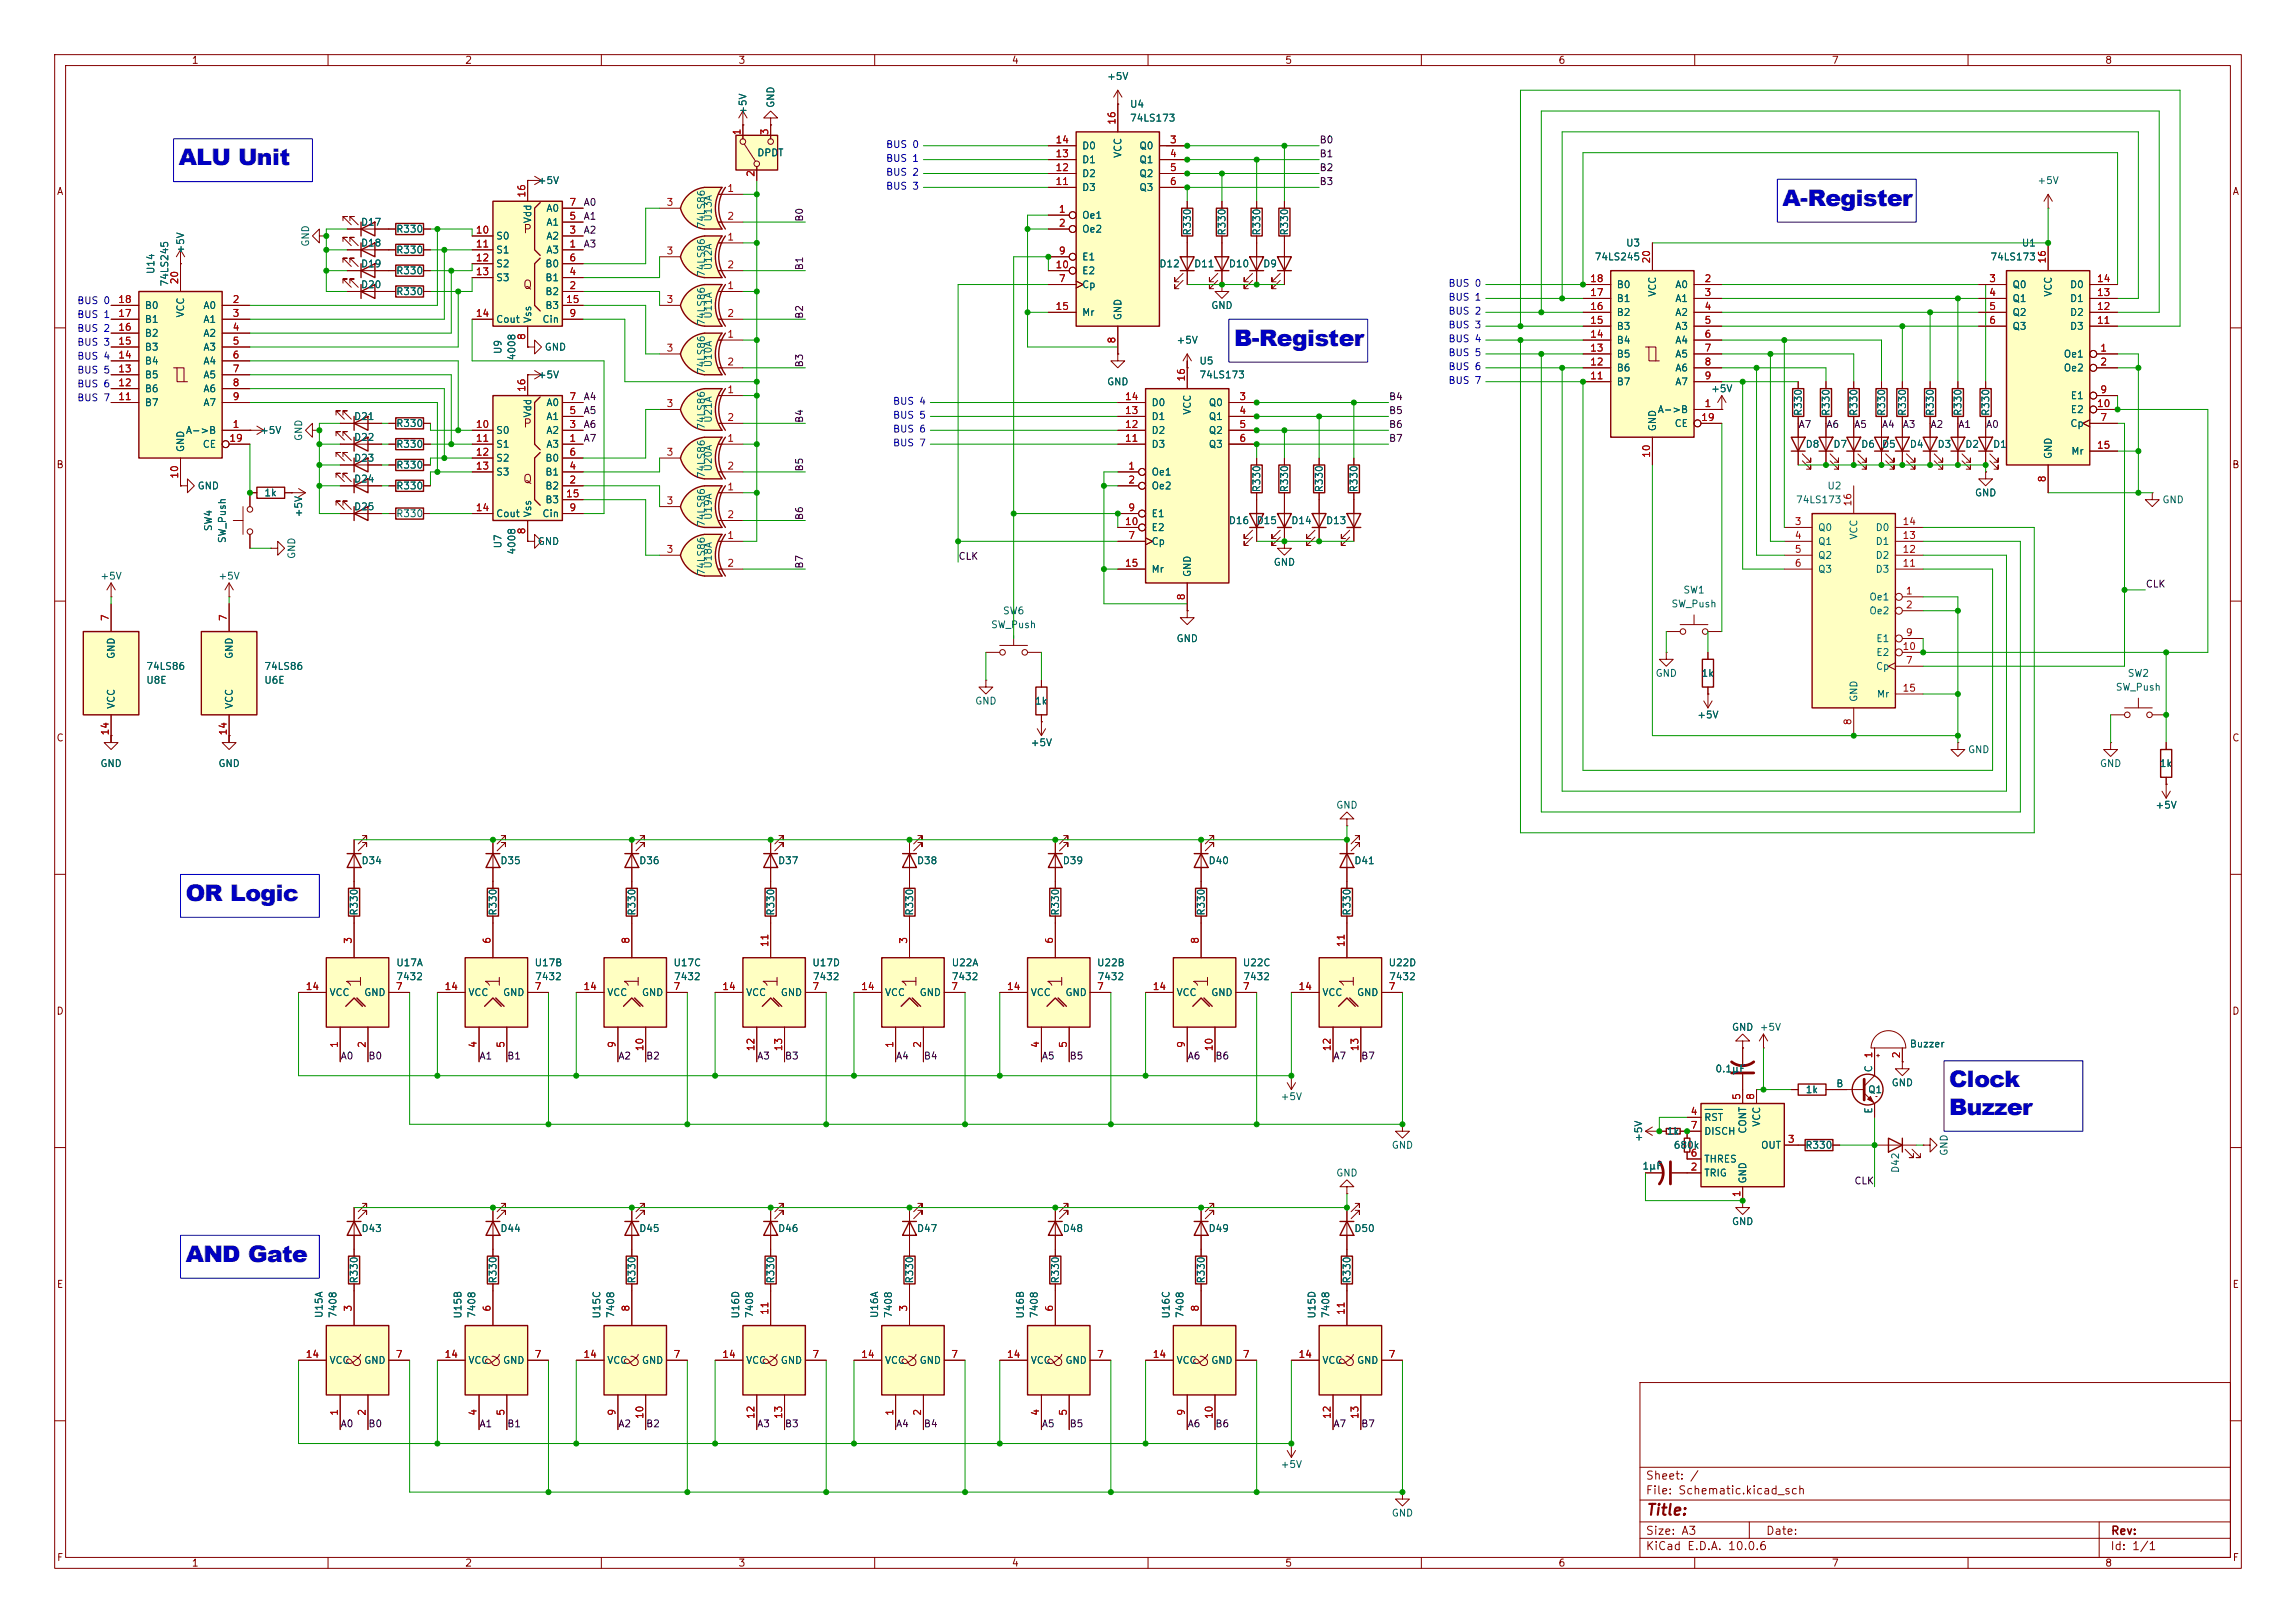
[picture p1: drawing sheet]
<svg xmlns="http://www.w3.org/2000/svg" width="420mm" height="297mm" viewBox="0 0 420 297" stroke-linecap="round" stroke-linejoin="round" font-family="sans-serif">
<defs><g id="words">
<g font-size="4.2" fill="#0000c2">
<text x="32.7" y="30.2">ALU Unit</text>
<text x="326.1" y="37.6">A-Register</text>
<text x="225.7" y="63.3">B-Register</text>
<text x="34" y="164.9">OR Logic</text>
<text x="356.6" y="199">Clock</text>
<text x="356.6" y="204">Buzzer</text>
<text x="34" y="230.9">AND Gate</text>
</g>
<g font-size="2.5" fill="#840000">
<text x="66.7" y="181" transform="rotate(-90 66.7 181)">1</text>
<text x="92.1" y="181" transform="rotate(-90 92.1 181)">1</text>
<text x="117.5" y="181" transform="rotate(-90 117.5 181)">1</text>
<text x="142.9" y="181" transform="rotate(-90 142.9 181)">1</text>
<text x="168.3" y="181" transform="rotate(-90 168.3 181)">1</text>
<text x="195" y="181" transform="rotate(-90 195 181)">1</text>
<text x="221.6" y="181" transform="rotate(-90 221.6 181)">1</text>
<text x="248.3" y="181" transform="rotate(-90 248.3 181)">1</text>
<text x="66.7" y="250.7" transform="rotate(-90 66.7 250.7)">&amp;</text>
<text x="92.1" y="250.7" transform="rotate(-90 92.1 250.7)">&amp;</text>
<text x="117.5" y="250.7" transform="rotate(-90 117.5 250.7)">&amp;</text>
<text x="142.9" y="250.7" transform="rotate(-90 142.9 250.7)">&amp;</text>
<text x="168.3" y="250.7" transform="rotate(-90 168.3 250.7)">&amp;</text>
<text x="195" y="250.7" transform="rotate(-90 195 250.7)">&amp;</text>
<text x="221.6" y="250.7" transform="rotate(-90 221.6 250.7)">&amp;</text>
<text x="248.3" y="250.7" transform="rotate(-90 248.3 250.7)">&amp;</text>
</g>
<text font-size="2" fill="#840000" x="301" y="277.8">Title:</text>
<g font-size="1.5" fill="#840000">
<text x="95.6" y="43.1">P</text>
<text x="95.6" y="53.2">Q</text>
<text x="95.6" y="78.6">P</text>
<text x="95.6" y="88.8">Q</text>
<text x="300.9" y="273.8">File: Schematic.kicad_sch</text>
<text x="300.9" y="271.1">Sheet: /</text>
<text x="300.9" y="281.2">Size: A3</text>
<text x="322.9" y="281.2">Date:</text>
<text x="386" y="281.2">Rev:</text>
<text x="300.9" y="284">KiCad E.D.A. 10.0.6</text>
<text x="385.9" y="284">Id: 1/1</text>
</g>
<g font-size="1.3" fill="#840000">
<text x="35" y="12">1</text>
<text x="85" y="12">2</text>
<text x="135" y="12">3</text>
<text x="185" y="12">4</text>
<text x="235" y="12">5</text>
<text x="285" y="12">6</text>
<text x="335" y="12">7</text>
<text x="385" y="12">8</text>
<text x="10.3" y="36">A</text>
<text x="408.3" y="36">A</text>
<text x="10.2" y="86">B</text>
<text x="408.2" y="86">B</text>
<text x="10.2" y="136">C</text>
<text x="408.2" y="136">C</text>
<text x="10.2" y="186">D</text>
<text x="408.2" y="186">D</text>
<text x="10.3" y="236">E</text>
<text x="408.3" y="236">E</text>
<text x="10.3" y="286">F</text>
<text x="35" y="287">1</text>
<text x="85" y="287">2</text>
<text x="135" y="287">3</text>
<text x="185" y="287">4</text>
<text x="235" y="287">5</text>
<text x="285" y="287">6</text>
<text x="335" y="287">7</text>
<text x="385" y="287">8</text>
<text x="408.3" y="286">F</text>
</g>
<g font-size="1.3" fill="#006464">
<text x="202.4" y="14.9">+5V</text>
<text x="136.9" y="21.1" transform="rotate(-90 136.9 21.1)">+5V</text>
<text x="141.9" y="19.8" transform="rotate(-90 141.9 19.8)">GND</text>
<text x="206.6" y="20">U4</text>
<text x="206.6" y="22.6">74LS173</text>
<text x="138.4" y="28.9">DPDT</text>
<text x="197.8" y="27.6">D0</text>
<text x="205.4" y="29" transform="rotate(-90 205.4 29)">VCC</text>
<text x="208.3" y="27.6">Q0</text>
<text x="98.3" y="34">+5V</text>
<text x="197.8" y="35.3">D3</text>
<text x="197.8" y="32.7">D2</text>
<text x="197.8" y="30.2">D1</text>
<text x="208.3" y="30.2">Q1</text>
<text x="208.3" y="32.7">Q2</text>
<text x="208.3" y="35.3">Q3</text>
<text x="372.6" y="34">+5V</text>
<text x="65.9" y="41.6">D17</text>
<text x="97.5" y="41" transform="rotate(-90 97.5 41)">Vdd</text>
<text x="99.8" y="41.6">A1</text>
<text x="99.8" y="39.1">A0</text>
<text x="129.2" y="41.9" transform="rotate(-90 129.2 41.9)">74LS86</text>
<text x="130.5" y="40.7" transform="rotate(-90 130.5 40.7)">U13A</text>
<text x="197.8" y="40.3">Oe1</text>
<text x="34" y="46.5" transform="rotate(-90 34 46.5)">+5V</text>
<text x="56.8" y="45.2" transform="rotate(-90 56.8 45.2)">GND</text>
<text x="65.9" y="45.4">D18</text>
<text x="72.4" y="42.9">R330</text>
<text x="72.4" y="46.7">R330</text>
<text x="90.7" y="44.1">S0</text>
<text x="90.7" y="46.7">S1</text>
<text x="99.8" y="46.7">A3</text>
<text x="99.8" y="44.1">A2</text>
<text x="197.8" y="42.9">Oe2</text>
<text x="197.8" y="48">E1</text>
<text x="218.1" y="43.2" transform="rotate(-90 218.1 43.2)">R330</text>
<text x="224.5" y="43.2" transform="rotate(-90 224.5 43.2)">R330</text>
<text x="230.8" y="43.2" transform="rotate(-90 230.8 43.2)">R330</text>
<text x="235.9" y="43.2" transform="rotate(-90 235.9 43.2)">R330</text>
<text x="291.6" y="48">74LS245</text>
<text x="297.3" y="45.4">U3</text>
<text x="364" y="48">74LS173</text>
<text x="369.7" y="45.4">U1</text>
<text x="28.5" y="50.3" transform="rotate(-90 28.5 50.3)">U14</text>
<text x="31.1" y="52.5" transform="rotate(-90 31.1 52.5)">74LS245</text>
<text x="65.9" y="53">D20</text>
<text x="65.9" y="49.2">D19</text>
<text x="72.4" y="50.5">R330</text>
<text x="90.7" y="49.2">S2</text>
<text x="90.7" y="51.8">S3</text>
<text x="99.7" y="51.8">B1</text>
<text x="99.7" y="49.2">B0</text>
<text x="129.2" y="50.8" transform="rotate(-90 129.2 50.8)">74LS86</text>
<text x="130.5" y="49.5" transform="rotate(-90 130.5 49.5)">U12A</text>
<text x="197.8" y="53">Cp</text>
<text x="197.8" y="50.5">E2</text>
<text x="212" y="49.2">D12</text>
<text x="218.3" y="49.2">D11</text>
<text x="224.7" y="49.2">D10</text>
<text x="231" y="49.2">D9</text>
<text x="295.6" y="53">B0</text>
<text x="306.3" y="53">A0</text>
<text x="368" y="53">Q0</text>
<text x="378.5" y="53">D0</text>
<text x="26.4" y="59.4">B1</text>
<text x="26.4" y="56.8">B0</text>
<text x="34" y="58.2" transform="rotate(-90 34 58.2)">VCC</text>
<text x="37.1" y="56.8">A0</text>
<text x="37.1" y="59.4">A1</text>
<text x="72.4" y="54.3">R330</text>
<text x="90.7" y="59.4">Cout</text>
<text x="97.5" y="59.2" transform="rotate(-90 97.5 59.2)">Vss</text>
<text x="99.1" y="59.4">Cin</text>
<text x="99.7" y="54.3">B2</text>
<text x="99.7" y="56.8">B3</text>
<text x="129.2" y="59.7" transform="rotate(-90 129.2 59.7)">74LS86</text>
<text x="130.5" y="58.4" transform="rotate(-90 130.5 58.4)">U11A</text>
<text x="197.8" y="58.1">Mr</text>
<text x="205.4" y="58.7" transform="rotate(-90 205.4 58.7)">GND</text>
<text x="221.5" y="56.8">GND</text>
<text x="295.6" y="58.1">B2</text>
<text x="295.6" y="55.6">B1</text>
<text x="303.2" y="54.4" transform="rotate(-90 303.2 54.4)">VCC</text>
<text x="306.3" y="55.6">A1</text>
<text x="306.3" y="58.1">A2</text>
<text x="368" y="55.6">Q1</text>
<text x="368" y="58.1">Q2</text>
<text x="375.6" y="54.4" transform="rotate(-90 375.6 54.4)">VCC</text>
<text x="378.5" y="58.1">D2</text>
<text x="378.5" y="55.6">D1</text>
<text x="26.4" y="64.5">B3</text>
<text x="26.4" y="61.9">B2</text>
<text x="37.1" y="61.9">A2</text>
<text x="37.1" y="64.5">A3</text>
<text x="92" y="64.9" transform="rotate(-90 92 64.9)">U9</text>
<text x="99.5" y="64.5">GND</text>
<text x="215.1" y="63.2">+5V</text>
<text x="295.6" y="65.7">B5</text>
<text x="295.6" y="63.2">B4</text>
<text x="295.6" y="60.7">B3</text>
<text x="306.3" y="60.7">A3</text>
<text x="306.3" y="63.2">A4</text>
<text x="306.3" y="65.7">A5</text>
<text x="368" y="60.7">Q3</text>
<text x="377.4" y="65.7">Oe1</text>
<text x="378.5" y="60.7">D3</text>
<text x="26.4" y="69.5">B5</text>
<text x="26.4" y="67">B4</text>
<text x="37.1" y="67">A4</text>
<text x="37.1" y="69.5">A5</text>
<text x="94.6" y="66" transform="rotate(-90 94.6 66)">4008</text>
<text x="98.3" y="69.5">+5V</text>
<text x="129.2" y="68.6" transform="rotate(-90 129.2 68.6)">74LS86</text>
<text x="130.5" y="67.3" transform="rotate(-90 130.5 67.3)">U10A</text>
<text x="202.4" y="70.8">GND</text>
<text x="219.3" y="67">U5</text>
<text x="219.3" y="69.5">74LS173</text>
<text x="295.6" y="70.8">B7</text>
<text x="295.6" y="68.3">B6</text>
<text x="306.3" y="68.3">A6</text>
<text x="306.3" y="70.8">A7</text>
<text x="377.4" y="68.3">Oe2</text>
<text x="26.4" y="74.6">B7</text>
<text x="26.4" y="72.1">B6</text>
<text x="37.1" y="72.1">A6</text>
<text x="37.1" y="74.6">A7</text>
<text x="64.7" y="77.2">D21</text>
<text x="97.5" y="76.5" transform="rotate(-90 97.5 76.5)">Vdd</text>
<text x="99.8" y="77.2">A1</text>
<text x="99.8" y="74.6">A0</text>
<text x="130.5" y="77.5" transform="rotate(-90 130.5 77.5)">U21A</text>
<text x="210.5" y="77.2">D1</text>
<text x="210.5" y="74.6">D0</text>
<text x="218.1" y="76" transform="rotate(-90 218.1 76)">VCC</text>
<text x="221" y="74.6">Q0</text>
<text x="221" y="77.2">Q1</text>
<text x="303.1" y="75.9">A-&gt;B</text>
<text x="312.9" y="72.1">+5V</text>
<text x="329.9" y="76.2" transform="rotate(-90 329.9 76.2)">R330</text>
<text x="335" y="76.2" transform="rotate(-90 335 76.2)">R330</text>
<text x="340.1" y="76.2" transform="rotate(-90 340.1 76.2)">R330</text>
<text x="345.1" y="76.2" transform="rotate(-90 345.1 76.2)">R330</text>
<text x="348.9" y="76.2" transform="rotate(-90 348.9 76.2)">R330</text>
<text x="354" y="76.2" transform="rotate(-90 354 76.2)">R330</text>
<text x="359.1" y="76.2" transform="rotate(-90 359.1 76.2)">R330</text>
<text x="364.2" y="76.2" transform="rotate(-90 364.2 76.2)">R330</text>
<text x="378.7" y="73.4">E1</text>
<text x="378.7" y="75.9">E2</text>
<text x="33.9" y="79.7">A-&gt;B</text>
<text x="34" y="82.8" transform="rotate(-90 34 82.8)">GND</text>
<text x="37" y="82.2">CE</text>
<text x="47.5" y="79.7">+5V</text>
<text x="55.6" y="80.8" transform="rotate(-90 55.6 80.8)">GND</text>
<text x="64.7" y="81">D22</text>
<text x="72.4" y="78.4">R330</text>
<text x="72.4" y="82.2">R330</text>
<text x="90.7" y="79.7">S0</text>
<text x="90.7" y="82.2">S1</text>
<text x="99.8" y="82.2">A3</text>
<text x="99.8" y="79.7">A2</text>
<text x="129.2" y="78.8" transform="rotate(-90 129.2 78.8)">74LS86</text>
<text x="210.5" y="82.2">D3</text>
<text x="210.5" y="79.7">D2</text>
<text x="221" y="79.7">Q2</text>
<text x="221" y="82.2">Q3</text>
<text x="303.2" y="79" transform="rotate(-90 303.2 79)">GND</text>
<text x="306.2" y="78.4">CE</text>
<text x="330.2" y="82.2">D8</text>
<text x="335.3" y="82.2">D7</text>
<text x="340.3" y="82.2">D6</text>
<text x="344.2" y="82.2">D5</text>
<text x="349.2" y="82.2">D4</text>
<text x="354.3" y="82.2">D3</text>
<text x="359.4" y="82.2">D2</text>
<text x="364.5" y="82.2">D1</text>
<text x="378.6" y="78.4">Cp</text>
<text x="378.8" y="83.5">Mr</text>
<text x="36" y="89.9">GND</text>
<text x="64.7" y="88.6">D24</text>
<text x="64.7" y="84.8">D23</text>
<text x="72.4" y="86.1">R330</text>
<text x="72.4" y="89.9">R330</text>
<text x="90.7" y="84.8">S2</text>
<text x="90.7" y="87.3">S3</text>
<text x="99.7" y="89.9">B2</text>
<text x="99.7" y="87.3">B1</text>
<text x="99.7" y="84.8">B0</text>
<text x="129.2" y="87.6" transform="rotate(-90 129.2 87.6)">74LS86</text>
<text x="130.5" y="86.4" transform="rotate(-90 130.5 86.4)">U20A</text>
<text x="210.5" y="87.3">Oe1</text>
<text x="210.5" y="89.9">Oe2</text>
<text x="334.2" y="89.9">U2</text>
<text x="375.6" y="84.1" transform="rotate(-90 375.6 84.1)">GND</text>
<text x="48.2" y="91.1">1k</text>
<text x="55.6" y="94.8" transform="rotate(-90 55.6 94.8)">+5V</text>
<text x="64.7" y="93.7">D25</text>
<text x="72.4" y="94.9">R330</text>
<text x="90.7" y="94.9">Cout</text>
<text x="97.5" y="94.8" transform="rotate(-90 97.5 94.8)">Vss</text>
<text x="99.1" y="94.9">Cin</text>
<text x="99.7" y="92.4">B3</text>
<text x="130.5" y="95.3" transform="rotate(-90 130.5 95.3)">U19A</text>
<text x="210.5" y="94.9">E1</text>
<text x="230.8" y="90.2" transform="rotate(-90 230.8 90.2)">R330</text>
<text x="235.9" y="90.2" transform="rotate(-90 235.9 90.2)">R330</text>
<text x="242.3" y="90.2" transform="rotate(-90 242.3 90.2)">R330</text>
<text x="248.6" y="90.2" transform="rotate(-90 248.6 90.2)">R330</text>
<text x="328.4" y="92.4">74LS173</text>
<text x="361.2" y="91.1">GND</text>
<text x="395.4" y="92.4">GND</text>
<text x="39.1" y="97.3" transform="rotate(-90 39.1 97.3)">SW4</text>
<text x="41.6" y="99.5" transform="rotate(-90 41.6 99.5)">SW_Push</text>
<text x="92" y="100.5" transform="rotate(-90 92 100.5)">U7</text>
<text x="94.6" y="101.6" transform="rotate(-90 94.6 101.6)">4008</text>
<text x="98.3" y="100">GND</text>
<text x="129.2" y="96.5" transform="rotate(-90 129.2 96.5)">74LS86</text>
<text x="210.5" y="100">Cp</text>
<text x="210.5" y="97.5">E2</text>
<text x="224.7" y="96.2">D16</text>
<text x="229.8" y="96.2">D15</text>
<text x="236.1" y="96.2">D14</text>
<text x="242.5" y="96.2">D13</text>
<text x="332.5" y="97.5">Q0</text>
<text x="332.5" y="100">Q1</text>
<text x="340.1" y="98.9" transform="rotate(-90 340.1 98.9)">VCC</text>
<text x="343" y="100">D1</text>
<text x="343" y="97.5">D0</text>
<text x="18.3" y="106.4">+5V</text>
<text x="39.8" y="106.4">+5V</text>
<text x="54.3" y="102.4" transform="rotate(-90 54.3 102.4)">GND</text>
<text x="129.2" y="105.4" transform="rotate(-90 129.2 105.4)">74LS86</text>
<text x="130.5" y="104.2" transform="rotate(-90 130.5 104.2)">U18A</text>
<text x="210.5" y="105.1">Mr</text>
<text x="218.1" y="105.7" transform="rotate(-90 218.1 105.7)">GND</text>
<text x="232.9" y="103.8">GND</text>
<text x="332.5" y="102.6">Q2</text>
<text x="332.5" y="105.1">Q3</text>
<text x="343" y="105.1">D3</text>
<text x="343" y="102.6">D2</text>
<text x="183.4" y="112.7">SW6</text>
<text x="305.6" y="111.5">SW_Push</text>
<text x="307.8" y="108.9">SW1</text>
<text x="341.8" y="110.2">Oe1</text>
<text x="341.8" y="112.7">Oe2</text>
<text x="181.2" y="115.3">SW_Push</text>
<text x="215.1" y="117.8">GND</text>
<text x="343.1" y="117.8">E1</text>
<text x="21.3" y="120.7" transform="rotate(-90 21.3 120.7)">GND</text>
<text x="26.7" y="125.4">U8E</text>
<text x="26.7" y="122.9">74LS86</text>
<text x="42.9" y="120.7" transform="rotate(-90 42.9 120.7)">GND</text>
<text x="48.2" y="125.4">U6E</text>
<text x="48.2" y="122.9">74LS86</text>
<text x="302.7" y="124.2">GND</text>
<text x="311.1" y="124.2">1k</text>
<text x="343" y="122.9">Cp</text>
<text x="343.1" y="120.3">E2</text>
<text x="389.1" y="124.2">SW2</text>
<text x="21.3" y="129.8" transform="rotate(-90 21.3 129.8)">VCC</text>
<text x="42.9" y="129.8" transform="rotate(-90 42.9 129.8)">VCC</text>
<text x="178.3" y="129.2">GND</text>
<text x="189.2" y="129.2">1k</text>
<text x="310.4" y="131.8">+5V</text>
<text x="340.1" y="128.6" transform="rotate(-90 340.1 128.6)">GND</text>
<text x="343.2" y="128">Mr</text>
<text x="386.9" y="126.7">SW_Push</text>
<text x="188.4" y="136.9">+5V</text>
<text x="18.3" y="140.7">GND</text>
<text x="39.8" y="140.7">GND</text>
<text x="359.9" y="138.1">GND</text>
<text x="384" y="140.7">GND</text>
<text x="395" y="140.7">1k</text>
<text x="244.3" y="148.3">GND</text>
<text x="394.2" y="148.3">+5V</text>
<text x="66" y="158.4">D34</text>
<text x="91.4" y="158.4">D35</text>
<text x="116.8" y="158.4">D36</text>
<text x="142.2" y="158.4">D37</text>
<text x="167.6" y="158.4">D38</text>
<text x="194.3" y="158.4">D39</text>
<text x="221" y="158.4">D40</text>
<text x="247.6" y="158.4">D41</text>
<text x="65.7" y="167.7" transform="rotate(-90 65.7 167.7)">R330</text>
<text x="91.1" y="167.7" transform="rotate(-90 91.1 167.7)">R330</text>
<text x="116.5" y="167.7" transform="rotate(-90 116.5 167.7)">R330</text>
<text x="141.9" y="167.7" transform="rotate(-90 141.9 167.7)">R330</text>
<text x="167.3" y="167.7" transform="rotate(-90 167.3 167.7)">R330</text>
<text x="194" y="167.7" transform="rotate(-90 194 167.7)">R330</text>
<text x="220.7" y="167.7" transform="rotate(-90 220.7 167.7)">R330</text>
<text x="247.3" y="167.7" transform="rotate(-90 247.3 167.7)">R330</text>
<text x="72.4" y="177.1">U17A</text>
<text x="72.4" y="179.7">7432</text>
<text x="97.7" y="177.1">U17B</text>
<text x="97.8" y="179.7">7432</text>
<text x="123.1" y="177.1">U17C</text>
<text x="123.2" y="179.7">7432</text>
<text x="148.5" y="177.1">U17D</text>
<text x="148.6" y="179.7">7432</text>
<text x="174" y="177.1">U22A</text>
<text x="174" y="179.7">7432</text>
<text x="200.6" y="177.1">U22B</text>
<text x="200.7" y="179.7">7432</text>
<text x="227.2" y="177.1">U22C</text>
<text x="227.3" y="179.7">7432</text>
<text x="253.9" y="177.1">U22D</text>
<text x="254" y="179.7">7432</text>
<text x="60.2" y="182.6">VCC</text>
<text x="66.5" y="182.6">GND</text>
<text x="85.6" y="182.6">VCC</text>
<text x="91.9" y="182.6">GND</text>
<text x="111" y="182.6">VCC</text>
<text x="117.3" y="182.6">GND</text>
<text x="136.4" y="182.6">VCC</text>
<text x="142.7" y="182.6">GND</text>
<text x="161.8" y="182.6">VCC</text>
<text x="168.1" y="182.6">GND</text>
<text x="188.4" y="182.6">VCC</text>
<text x="194.8" y="182.6">GND</text>
<text x="215.1" y="182.6">VCC</text>
<text x="221.5" y="182.6">GND</text>
<text x="241.8" y="182.6">VCC</text>
<text x="248.1" y="182.6">GND</text>
<text x="316.7" y="188.9">GND</text>
<text x="321.8" y="188.9">+5V</text>
<text x="349.2" y="192">Buzzer</text>
<text x="313.7" y="196.5">0.1µF</text>
<text x="342.8" y="196.3" transform="rotate(-90 342.8 196.3)">C</text>
<text x="234.2" y="201.6">+5V</text>
<text x="330.2" y="200.4">1k</text>
<text x="335.8" y="199.3">B</text>
<text x="341.6" y="200.4">Q1</text>
<text x="342.8" y="203.9" transform="rotate(-90 342.8 203.9)">E</text>
<text x="345.9" y="199.1">GND</text>
<text x="300.7" y="209.1" transform="rotate(-90 300.7 209.1)">+5V</text>
<text x="304.8" y="208">1k</text>
<text x="311.6" y="205.4">RST</text>
<text x="311.6" y="208">DISCH</text>
<text x="319.7" y="207.6" transform="rotate(-90 319.7 207.6)">CONT</text>
<text x="322.3" y="206.3" transform="rotate(-90 322.3 206.3)">VCC</text>
<text x="244.3" y="215.6">GND</text>
<text x="254.5" y="210.5">GND</text>
<text x="300.3" y="214.3">1µF</text>
<text x="306.1" y="210.5">680k</text>
<text x="311.6" y="215.6">TRIG</text>
<text x="311.6" y="213.1">THRES</text>
<text x="322" y="210.5">OUT</text>
<text x="330.1" y="210.5">R330</text>
<text x="347.7" y="214.7" transform="rotate(-90 347.7 214.7)">D42</text>
<text x="356.6" y="211.6" transform="rotate(-90 356.6 211.6)">GND</text>
<text x="319.7" y="216.7" transform="rotate(-90 319.7 216.7)">GND</text>
<text x="66" y="225.8">D43</text>
<text x="91.4" y="225.8">D44</text>
<text x="116.8" y="225.8">D45</text>
<text x="142.2" y="225.8">D46</text>
<text x="167.6" y="225.8">D47</text>
<text x="194.3" y="225.8">D48</text>
<text x="221" y="225.8">D49</text>
<text x="247.6" y="225.8">D50</text>
<text x="316.7" y="224.5">GND</text>
<text x="65.7" y="235" transform="rotate(-90 65.7 235)">R330</text>
<text x="91.1" y="235" transform="rotate(-90 91.1 235)">R330</text>
<text x="116.5" y="235" transform="rotate(-90 116.5 235)">R330</text>
<text x="141.9" y="235" transform="rotate(-90 141.9 235)">R330</text>
<text x="167.3" y="235" transform="rotate(-90 167.3 235)">R330</text>
<text x="194" y="235" transform="rotate(-90 194 235)">R330</text>
<text x="220.7" y="235" transform="rotate(-90 220.7 235)">R330</text>
<text x="247.3" y="235" transform="rotate(-90 247.3 235)">R330</text>
<text x="59.3" y="241.3" transform="rotate(-90 59.3 241.3)">U15A</text>
<text x="61.9" y="241.3" transform="rotate(-90 61.9 241.3)">7408</text>
<text x="84.7" y="241.4" transform="rotate(-90 84.7 241.4)">U15B</text>
<text x="87.3" y="241.3" transform="rotate(-90 87.3 241.3)">7408</text>
<text x="110.1" y="241.4" transform="rotate(-90 110.1 241.4)">U15C</text>
<text x="112.7" y="241.3" transform="rotate(-90 112.7 241.3)">7408</text>
<text x="135.5" y="241.4" transform="rotate(-90 135.5 241.4)">U16D</text>
<text x="138.1" y="241.3" transform="rotate(-90 138.1 241.3)">7408</text>
<text x="160.9" y="241.3" transform="rotate(-90 160.9 241.3)">U16A</text>
<text x="163.5" y="241.3" transform="rotate(-90 163.5 241.3)">7408</text>
<text x="187.6" y="241.4" transform="rotate(-90 187.6 241.4)">U16B</text>
<text x="190.1" y="241.3" transform="rotate(-90 190.1 241.3)">7408</text>
<text x="214.3" y="241.4" transform="rotate(-90 214.3 241.4)">U16C</text>
<text x="216.8" y="241.3" transform="rotate(-90 216.8 241.3)">7408</text>
<text x="240.9" y="241.4" transform="rotate(-90 240.9 241.4)">U15D</text>
<text x="243.5" y="241.3" transform="rotate(-90 243.5 241.3)">7408</text>
<text x="60.2" y="249.9">VCC</text>
<text x="66.5" y="249.9">GND</text>
<text x="85.6" y="249.9">VCC</text>
<text x="91.9" y="249.9">GND</text>
<text x="111" y="249.9">VCC</text>
<text x="117.3" y="249.9">GND</text>
<text x="136.4" y="249.9">VCC</text>
<text x="142.7" y="249.9">GND</text>
<text x="161.8" y="249.9">VCC</text>
<text x="168.1" y="249.9">GND</text>
<text x="188.4" y="249.9">VCC</text>
<text x="194.8" y="249.9">GND</text>
<text x="215.1" y="249.9">VCC</text>
<text x="221.5" y="249.9">GND</text>
<text x="241.8" y="249.9">VCC</text>
<text x="248.1" y="249.9">GND</text>
<text x="234.2" y="268.9">+5V</text>
<text x="254.5" y="277.8">GND</text>
</g>
<g font-size="1.3" fill="#a90000">
<text x="204.3" y="22.9" transform="rotate(-90 204.3 22.9)">16</text>
<text x="135.8" y="24.9" transform="rotate(-90 135.8 24.9)">1</text>
<text x="140.8" y="24.9" transform="rotate(-90 140.8 24.9)">3</text>
<text x="193" y="29.1">13</text>
<text x="193" y="26.5">14</text>
<text x="213.9" y="26.5">3</text>
<text x="213.9" y="29.1">4</text>
<text x="132.9" y="35.4">1</text>
<text x="138.3" y="32.5" transform="rotate(-90 138.3 32.5)">2</text>
<text x="193" y="34.2">11</text>
<text x="193" y="31.6">12</text>
<text x="213.9" y="31.6">5</text>
<text x="213.9" y="34.2">6</text>
<text x="96.4" y="36.3" transform="rotate(-90 96.4 36.3)">16</text>
<text x="104" y="40.5">5</text>
<text x="104" y="38">7</text>
<text x="121.8" y="38">3</text>
<text x="132.9" y="40.5">2</text>
<text x="193.6" y="39.2">1</text>
<text x="193.6" y="41.8">2</text>
<text x="86.9" y="43">10</text>
<text x="86.9" y="45.6">11</text>
<text x="104" y="45.6">1</text>
<text x="104" y="43">3</text>
<text x="121.8" y="46.9">3</text>
<text x="132.9" y="44.3">1</text>
<text x="193.6" y="46.9">9</text>
<text x="32.9" y="52.1" transform="rotate(-90 32.9 52.1)">20</text>
<text x="86.9" y="48.1">12</text>
<text x="86.9" y="50.7">13</text>
<text x="104" y="53.2">2</text>
<text x="104" y="50.7">4</text>
<text x="104" y="48.1">6</text>
<text x="132.9" y="53.2">1</text>
<text x="132.9" y="49.4">2</text>
<text x="193" y="49.4">10</text>
<text x="193.6" y="51.9">7</text>
<text x="290.8" y="51.9">18</text>
<text x="302.1" y="48.3" transform="rotate(-90 302.1 48.3)">20</text>
<text x="311.7" y="51.9">2</text>
<text x="363.8" y="51.9">3</text>
<text x="374.5" y="48.3" transform="rotate(-90 374.5 48.3)">16</text>
<text x="383.5" y="51.9">14</text>
<text x="21.5" y="58.3">17</text>
<text x="21.5" y="55.7">18</text>
<text x="42.4" y="55.7">2</text>
<text x="42.4" y="58.3">3</text>
<text x="86.9" y="58.3">14</text>
<text x="103.4" y="55.7">15</text>
<text x="104" y="58.3">9</text>
<text x="121.8" y="55.7">3</text>
<text x="132.9" y="58.3">2</text>
<text x="193" y="57">15</text>
<text x="290.8" y="59.6">15</text>
<text x="290.8" y="57">16</text>
<text x="290.8" y="54.5">17</text>
<text x="311.7" y="54.5">3</text>
<text x="311.7" y="57">4</text>
<text x="311.7" y="59.6">5</text>
<text x="363.8" y="54.5">4</text>
<text x="363.8" y="57">5</text>
<text x="363.8" y="59.6">6</text>
<text x="383.5" y="59.6">11</text>
<text x="383.5" y="57">12</text>
<text x="383.5" y="54.5">13</text>
<text x="21.5" y="65.9">14</text>
<text x="21.5" y="63.4">15</text>
<text x="21.5" y="60.8">16</text>
<text x="42.4" y="60.8">4</text>
<text x="42.4" y="63.4">5</text>
<text x="42.4" y="65.9">6</text>
<text x="96.4" y="62.3" transform="rotate(-90 96.4 62.3)">8</text>
<text x="121.8" y="64.6">3</text>
<text x="132.9" y="62.1">1</text>
<text x="204.3" y="63" transform="rotate(-90 204.3 63)">8</text>
<text x="290.8" y="64.6">13</text>
<text x="290.8" y="62.1">14</text>
<text x="311.7" y="62.1">6</text>
<text x="311.7" y="64.6">7</text>
<text x="384.1" y="64.6">1</text>
<text x="21.5" y="71">12</text>
<text x="21.5" y="68.4">13</text>
<text x="42.4" y="68.4">7</text>
<text x="42.4" y="71">8</text>
<text x="96.4" y="71.8" transform="rotate(-90 96.4 71.8)">16</text>
<text x="132.9" y="67.2">2</text>
<text x="217" y="69.9" transform="rotate(-90 217 69.9)">16</text>
<text x="290.8" y="69.7">11</text>
<text x="290.8" y="67.2">12</text>
<text x="311.7" y="67.2">8</text>
<text x="311.7" y="69.7">9</text>
<text x="384.1" y="67.2">2</text>
<text x="21.5" y="73.5">11</text>
<text x="42.4" y="73.5">9</text>
<text x="104" y="76.1">5</text>
<text x="104" y="73.5">7</text>
<text x="121.8" y="74.8">3</text>
<text x="132.9" y="72.3">1</text>
<text x="132.9" y="77.3">2</text>
<text x="205.7" y="76.1">13</text>
<text x="205.7" y="73.5">14</text>
<text x="226.6" y="73.5">3</text>
<text x="226.6" y="76.1">4</text>
<text x="311.1" y="77.3">19</text>
<text x="311.7" y="74.8">1</text>
<text x="383.5" y="74.8">10</text>
<text x="384.1" y="77.3">7</text>
<text x="384.1" y="72.3">9</text>
<text x="41.8" y="81.1">19</text>
<text x="42.4" y="78.6">1</text>
<text x="86.9" y="78.6">10</text>
<text x="86.9" y="81.1">11</text>
<text x="86.9" y="83.7">12</text>
<text x="104" y="81.1">1</text>
<text x="104" y="78.6">3</text>
<text x="104" y="83.7">6</text>
<text x="121.8" y="83.7">3</text>
<text x="132.9" y="81.1">1</text>
<text x="205.7" y="81.1">11</text>
<text x="205.7" y="78.6">12</text>
<text x="226.6" y="78.6">5</text>
<text x="226.6" y="81.1">6</text>
<text x="302.1" y="83.9" transform="rotate(-90 302.1 83.9)">10</text>
<text x="383.5" y="82.4">15</text>
<text x="32.9" y="87.7" transform="rotate(-90 32.9 87.7)">10</text>
<text x="86.9" y="86.2">13</text>
<text x="104" y="88.8">2</text>
<text x="104" y="86.2">4</text>
<text x="132.9" y="86.2">2</text>
<text x="206.3" y="86.2">1</text>
<text x="206.3" y="88.8">2</text>
<text x="374.5" y="88.4" transform="rotate(-90 374.5 88.4)">8</text>
<text x="86.9" y="93.8">14</text>
<text x="103.4" y="91.3">15</text>
<text x="104" y="93.8">9</text>
<text x="121.8" y="92.6">3</text>
<text x="132.9" y="90">1</text>
<text x="132.9" y="95.1">2</text>
<text x="206.3" y="93.8">9</text>
<text x="339" y="92.8" transform="rotate(-90 339 92.8)">16</text>
<text x="96.4" y="97.9" transform="rotate(-90 96.4 97.9)">8</text>
<text x="121.8" y="101.5">3</text>
<text x="132.9" y="98.9">1</text>
<text x="205.7" y="96.4">10</text>
<text x="206.3" y="98.9">7</text>
<text x="328.2" y="96.4">3</text>
<text x="328.2" y="98.9">4</text>
<text x="328.2" y="101.5">5</text>
<text x="347.9" y="101.5">12</text>
<text x="347.9" y="98.9">13</text>
<text x="347.9" y="96.4">14</text>
<text x="132.9" y="104">2</text>
<text x="205.7" y="104">15</text>
<text x="328.2" y="104">6</text>
<text x="347.9" y="104">11</text>
<text x="20.2" y="113.8" transform="rotate(-90 20.2 113.8)">7</text>
<text x="41.8" y="113.8" transform="rotate(-90 41.8 113.8)">7</text>
<text x="217" y="110" transform="rotate(-90 217 110)">8</text>
<text x="348.5" y="109.1">1</text>
<text x="348.5" y="111.6">2</text>
<text x="347.9" y="119.2">10</text>
<text x="348.5" y="116.7">9</text>
<text x="348.5" y="121.8">7</text>
<text x="347.9" y="126.9">15</text>
<text x="20.2" y="134.7" transform="rotate(-90 20.2 134.7)">14</text>
<text x="41.8" y="134.7" transform="rotate(-90 41.8 134.7)">14</text>
<text x="339" y="132.8" transform="rotate(-90 339 132.8)">8</text>
<text x="64.6" y="172.8" transform="rotate(-90 64.6 172.8)">3</text>
<text x="90" y="172.8" transform="rotate(-90 90 172.8)">6</text>
<text x="115.4" y="172.8" transform="rotate(-90 115.4 172.8)">8</text>
<text x="140.8" y="173.4" transform="rotate(-90 140.8 173.4)">11</text>
<text x="166.2" y="172.8" transform="rotate(-90 166.2 172.8)">3</text>
<text x="192.9" y="172.8" transform="rotate(-90 192.9 172.8)">6</text>
<text x="219.6" y="172.8" transform="rotate(-90 219.6 172.8)">8</text>
<text x="246.2" y="173.4" transform="rotate(-90 246.2 173.4)">11</text>
<text x="55.8" y="181.5">14</text>
<text x="72.3" y="181.5">7</text>
<text x="81.2" y="181.5">14</text>
<text x="97.7" y="181.5">7</text>
<text x="106.6" y="181.5">14</text>
<text x="123.1" y="181.5">7</text>
<text x="132" y="181.5">14</text>
<text x="148.5" y="181.5">7</text>
<text x="157.4" y="181.5">14</text>
<text x="173.9" y="181.5">7</text>
<text x="184.1" y="181.5">14</text>
<text x="200.6" y="181.5">7</text>
<text x="210.8" y="181.5">14</text>
<text x="227.2" y="181.5">7</text>
<text x="237.4" y="181.5">14</text>
<text x="253.9" y="181.5">7</text>
<text x="62.1" y="191.9" transform="rotate(-90 62.1 191.9)">1</text>
<text x="67.2" y="191.9" transform="rotate(-90 67.2 191.9)">2</text>
<text x="87.5" y="191.9" transform="rotate(-90 87.5 191.9)">4</text>
<text x="92.6" y="191.9" transform="rotate(-90 92.6 191.9)">5</text>
<text x="112.9" y="191.9" transform="rotate(-90 112.9 191.9)">9</text>
<text x="163.7" y="191.9" transform="rotate(-90 163.7 191.9)">1</text>
<text x="168.8" y="191.9" transform="rotate(-90 168.8 191.9)">2</text>
<text x="190.4" y="191.9" transform="rotate(-90 190.4 191.9)">4</text>
<text x="195.4" y="191.9" transform="rotate(-90 195.4 191.9)">5</text>
<text x="217" y="191.9" transform="rotate(-90 217 191.9)">9</text>
<text x="118" y="192.5" transform="rotate(-90 118 192.5)">10</text>
<text x="138.3" y="192.5" transform="rotate(-90 138.3 192.5)">12</text>
<text x="143.4" y="192.5" transform="rotate(-90 143.4 192.5)">13</text>
<text x="222.1" y="192.5" transform="rotate(-90 222.1 192.5)">10</text>
<text x="243.7" y="192.5" transform="rotate(-90 243.7 192.5)">12</text>
<text x="248.8" y="192.5" transform="rotate(-90 248.8 192.5)">13</text>
<text x="342.8" y="193.8" transform="rotate(-90 342.8 193.8)">1</text>
<text x="347.8" y="193.8" transform="rotate(-90 347.8 193.8)">2</text>
<text x="318.6" y="201.4" transform="rotate(-90 318.6 201.4)">5</text>
<text x="321.2" y="201.4" transform="rotate(-90 321.2 201.4)">8</text>
<text x="309.1" y="204.3">4</text>
<text x="309.1" y="206.9">7</text>
<text x="326.9" y="209.4">3</text>
<text x="309.1" y="214.5">2</text>
<text x="309.1" y="212">6</text>
<text x="318.6" y="219.2" transform="rotate(-90 318.6 219.2)">1</text>
<text x="64.6" y="240.1" transform="rotate(-90 64.6 240.1)">3</text>
<text x="90" y="240.1" transform="rotate(-90 90 240.1)">6</text>
<text x="115.4" y="240.1" transform="rotate(-90 115.4 240.1)">8</text>
<text x="140.8" y="240.7" transform="rotate(-90 140.8 240.7)">11</text>
<text x="166.2" y="240.1" transform="rotate(-90 166.2 240.1)">3</text>
<text x="192.9" y="240.1" transform="rotate(-90 192.9 240.1)">6</text>
<text x="219.6" y="240.1" transform="rotate(-90 219.6 240.1)">8</text>
<text x="246.2" y="240.7" transform="rotate(-90 246.2 240.7)">11</text>
<text x="55.8" y="248.8">14</text>
<text x="72.3" y="248.8">7</text>
<text x="81.2" y="248.8">14</text>
<text x="97.7" y="248.8">7</text>
<text x="106.6" y="248.8">14</text>
<text x="123.1" y="248.8">7</text>
<text x="132" y="248.8">14</text>
<text x="148.5" y="248.8">7</text>
<text x="157.4" y="248.8">14</text>
<text x="173.9" y="248.8">7</text>
<text x="184.1" y="248.8">14</text>
<text x="200.6" y="248.8">7</text>
<text x="210.8" y="248.8">14</text>
<text x="227.2" y="248.8">7</text>
<text x="237.4" y="248.8">14</text>
<text x="253.9" y="248.8">7</text>
<text x="62.1" y="259.2" transform="rotate(-90 62.1 259.2)">1</text>
<text x="67.2" y="259.2" transform="rotate(-90 67.2 259.2)">2</text>
<text x="87.5" y="259.2" transform="rotate(-90 87.5 259.2)">4</text>
<text x="92.6" y="259.2" transform="rotate(-90 92.6 259.2)">5</text>
<text x="112.9" y="259.2" transform="rotate(-90 112.9 259.2)">9</text>
<text x="118" y="259.8" transform="rotate(-90 118 259.8)">10</text>
<text x="138.3" y="259.8" transform="rotate(-90 138.3 259.8)">12</text>
<text x="143.4" y="259.8" transform="rotate(-90 143.4 259.8)">13</text>
<text x="163.7" y="259.2" transform="rotate(-90 163.7 259.2)">1</text>
<text x="168.8" y="259.2" transform="rotate(-90 168.8 259.2)">2</text>
<text x="190.4" y="259.2" transform="rotate(-90 190.4 259.2)">4</text>
<text x="195.4" y="259.2" transform="rotate(-90 195.4 259.2)">5</text>
<text x="217" y="259.2" transform="rotate(-90 217 259.2)">9</text>
<text x="222.1" y="259.8" transform="rotate(-90 222.1 259.8)">10</text>
<text x="243.7" y="259.8" transform="rotate(-90 243.7 259.8)">12</text>
<text x="248.8" y="259.8" transform="rotate(-90 248.8 259.8)">13</text>
</g>
<g font-size="1.3" fill="#0000c2">
<text x="162" y="27.4">BUS 0</text>
<text x="162" y="29.9">BUS 1</text>
<text x="162" y="32.5">BUS 2</text>
<text x="162" y="35">BUS 3</text>
<text x="264.8" y="52.8">BUS 0</text>
<text x="14" y="56">BUS 0</text>
<text x="14" y="58.5">BUS 1</text>
<text x="264.8" y="57.9">BUS 2</text>
<text x="264.8" y="55.3">BUS 1</text>
<text x="14" y="61">BUS 2</text>
<text x="14" y="63.6">BUS 3</text>
<text x="264.8" y="60.4">BUS 3</text>
<text x="264.8" y="62.9">BUS 4</text>
<text x="264.8" y="65.5">BUS 5</text>
<text x="14" y="68.7">BUS 5</text>
<text x="14" y="71.2">BUS 6</text>
<text x="14" y="66.1">BUS 4</text>
<text x="264.8" y="70.6">BUS 7</text>
<text x="264.8" y="68">BUS 6</text>
<text x="14" y="73.7">BUS 7</text>
<text x="163.2" y="76.9">BUS 5</text>
<text x="163.2" y="74.4">BUS 4</text>
<text x="163.2" y="79.5">BUS 6</text>
<text x="163.2" y="82">BUS 7</text>
</g>
<g font-size="1.3" fill="#0f0f0f">
<text x="241.3" y="29.1">B1</text>
<text x="241.3" y="26.5">B0</text>
<text x="241.3" y="34.2">B3</text>
<text x="241.3" y="31.6">B2</text>
<text x="106.7" y="38">A0</text>
<text x="106.7" y="40.5">A1</text>
<text x="147.2" y="40.7" transform="rotate(-90 147.2 40.7)">B0</text>
<text x="106.7" y="45.6">A3</text>
<text x="106.7" y="43.1">A2</text>
<text x="147.2" y="49.6" transform="rotate(-90 147.2 49.6)">B1</text>
<text x="147.2" y="58.4" transform="rotate(-90 147.2 58.4)">B2</text>
<text x="147.2" y="67.3" transform="rotate(-90 147.2 67.3)">B3</text>
<text x="106.7" y="76.1">A5</text>
<text x="106.7" y="73.5">A4</text>
<text x="147.2" y="77.5" transform="rotate(-90 147.2 77.5)">B4</text>
<text x="254" y="73.5">B4</text>
<text x="254" y="76.1">B5</text>
<text x="106.7" y="81.2">A7</text>
<text x="106.7" y="78.6">A6</text>
<text x="254" y="78.6">B6</text>
<text x="254" y="81.2">B7</text>
<text x="328.9" y="78.6">A7</text>
<text x="334" y="78.6">A6</text>
<text x="339.1" y="78.6">A5</text>
<text x="344.1" y="78.6">A4</text>
<text x="348" y="78.6">A3</text>
<text x="353" y="78.6">A2</text>
<text x="358.1" y="78.6">A1</text>
<text x="363.2" y="78.6">A0</text>
<text x="147.2" y="86.4" transform="rotate(-90 147.2 86.4)">B5</text>
<text x="147.2" y="95.3" transform="rotate(-90 147.2 95.3)">B6</text>
<text x="147.2" y="104.2" transform="rotate(-90 147.2 104.2)">B7</text>
<text x="175.2" y="102.7">CLK</text>
<text x="392.4" y="107.8">CLK</text>
<text x="62.2" y="194.2">A0</text>
<text x="67.3" y="194.2">B0</text>
<text x="87.6" y="194.2">A1</text>
<text x="92.7" y="194.2">B1</text>
<text x="113" y="194.2">A2</text>
<text x="118.1" y="194.2">B2</text>
<text x="138.4" y="194.2">A3</text>
<text x="143.5" y="194.2">B3</text>
<text x="163.8" y="194.2">A4</text>
<text x="168.9" y="194.2">B4</text>
<text x="190.5" y="194.2">A5</text>
<text x="195.6" y="194.2">B5</text>
<text x="217.1" y="194.2">A6</text>
<text x="222.2" y="194.2">B6</text>
<text x="243.8" y="194.2">A7</text>
<text x="248.9" y="194.2">B7</text>
<text x="339.1" y="217">CLK</text>
<text x="62.2" y="261.5">A0</text>
<text x="67.3" y="261.5">B0</text>
<text x="87.6" y="261.5">A1</text>
<text x="92.7" y="261.5">B1</text>
<text x="113" y="261.5">A2</text>
<text x="118.1" y="261.5">B2</text>
<text x="138.4" y="261.5">A3</text>
<text x="143.5" y="261.5">B3</text>
<text x="163.8" y="261.5">A4</text>
<text x="168.9" y="261.5">B4</text>
<text x="190.5" y="261.5">A5</text>
<text x="195.6" y="261.5">B5</text>
<text x="217.1" y="261.5">A6</text>
<text x="222.2" y="261.5">B6</text>
<text x="243.8" y="261.5">A7</text>
<text x="248.9" y="261.5">B7</text>
</g>
</g></defs>
<g fill="none" stroke="#840000" stroke-width=".18">
<path d="M10 10h400v277h-400zM12 12h396v273h-396zM60 10v2M110 10v2M160 10v2M210 10v2M260 10v2M310 10v2M360 10v2M71.1 53.3h1.3M77.5 53.3h1.2M10 60h2"/>
<path d="M408 60h2M10 110h2M408 110h2M386.1 130.8h2.5M388.6 129.5h5.1M391.2 127.8v1.7M393.7 130.8h2.5M10 160h2M408 160h2M166.4 161.3v1.3M166.4 167.6v1.3M10 210h2"/>
<path d="M408 210h2M300 253h108v32h-108zM10 260h2M300 278.5h108M300 274.5h108M300 268.5h108M320 278.5v3M384 278.5v6.5M408 260h2M60 285v2M110 285v2M160 285v2"/>
<path d="M210 285v2M260 285v2M300 281.5h108M310 285v2M360 285v2"/>
<circle cx="389.1" cy="130.8" r=".51"/>
<circle cx="393.2" cy="130.8" r=".51"/>
</g>
<path d="M72.4 52.3h5.1v2.1h-5.1zM165.4 162.6h2v5h-2z" fill="none" stroke="#840000" stroke-width=".25"/>
<g fill="#ffffc2">
<path d="M161.3 175.3h11.4v12.7h-11.4z"/>
<path d="M164.8 184.2l1.6-1.6 1.5 1.6z"/>
<path d="M166.9 182.6l1.5 1.6z"/>
</g>
<path d="M161.3 175.3h11.4v12.7h-11.4zM192 162.6h2.1v5h-2.1zM164.8 184.2l1.6-1.6 1.5 1.6M166.9 182.6l1.5 1.6M139.7 223.5h2.5M141 223.5l1.2 2.6h-2.5z" fill="none" stroke="#840000" stroke-width=".25"/>
<g fill="none" stroke="#840000" stroke-width=".18">
<path d="M45.7 78.7h.1M45.7 78.7h2.6M47 78l1.3 .7M48.3 78.7l-1.3 .8M166.4 168.9v6.4M193 161.3v1.3M193 167.6v1.3M156.2 181.6h5.1M163.8 188v6.3M168.9 188v6.3M172.7 181.6h3.8M141 221v7.6"/>
<path d="M142.5 220.2h.8v.8v-.8l-1.6 1.5M142.5 221.5h.8v.7v-.7l-1.6 1.5"/>
</g>
<path d="M241.3 242.6h11.4v12.7h-11.4z" fill="#ffffc2"/>
<path d="M337.8 80h2.6l-1.3 2.6zM337.8 82.6h2.6M165.1 223.5h2.5M166.4 223.5l1.2 2.6h-2.5zM241.3 242.6h11.4v12.7h-11.4z" fill="none" stroke="#840000" stroke-width=".25"/>
<g fill="none" stroke="#840000" stroke-width=".18">
<path d="M339.1 77.5v7.6M33 88.9h1.3v-1.3l1.3 1.3-1.3 1.3v-1.3M33 88.9h.1M339.9 84.3l1.5 1.6v-.8v.8h-.8M339.9 83.1l1.5 1.5v-.8v.8h-.8M363.2 86.4v1.2h1.3l-1.3 1.3-1.3-1.3h1.3M363.2 86.4h.1M166.4 221v7.6M167.9 220.2h.8v.8v-.8l-1.6 1.5M167.9 221.5h.8v.7v-.7l-1.6 1.5M246.4 236.2v6.4M236.2 248.9h5.1"/>
<path d="M243.8 255.3v6.3M248.9 255.3v6.3M252.7 248.9h3.8"/>
</g>
<path d="M25.4 53.3h15.2v30.5h-15.2z" fill="#ffffc2"/>
<g fill="none" stroke="#840000" stroke-width=".18">
<path d="M20.3 55.9h5.1M20.3 58.4h5.1M33 48.3v5M40.6 55.9h5.1M40.6 58.4h5.1M20.3 61h5.1M20.3 63.5h5.1M20.3 66h5.1M20.3 68.6h5.1M20.3 71.1h5.1M20.3 73.7h5.1M31.7 67.3h.7v2.6h1.9"/>
<path d="M32.4 67.3h1.3v2.6M40.6 78.7h5.1M40.6 61h5.1M40.6 63.5h5.1M40.6 66h5.1M40.6 68.6h5.1M40.6 71.1h5.1M40.6 73.7h5.1M328.9 77.5v7.6M334 77.5v7.6M33 83.8v5.1M41.9 81.3h3.8"/>
<path d="M329.7 84.3l1.5 1.6v-.8v.8h-.7M329.7 83.1l1.5 1.5v-.8v.8h-.7M334.8 84.3l1.5 1.6v-.8v.8h-.8M334.8 83.1l1.5 1.5v-.8v.8h-.8M393.7 90.2v1.2h-1.3l1.3 1.3 1.3-1.3h-1.3M393.7 90.2h.1M235.5 198.1l.7 1.3M236.2 196.9h.1M236.2 196.9v2.5M237 198.1l-.8 1.3M335.3 199.4h5.7M342.9 194.3v2.6l-1.9 1.9"/>
<path d="M341 200l1.9 1.9v2.6M343.2 200.7h.1"/>
<circle cx="41.3" cy="81.3" r=".63"/>
</g>
<g fill="none" stroke="#840000" stroke-width=".25">
<path d="M25.4 53.3h15.2v30.5h-15.2zM327.7 80h2.5l-1.3 2.6zM327.7 82.6h2.5M332.7 80h2.6l-1.3 2.6zM332.7 82.6h2.6"/>
<circle cx="341.6" cy="199.4" r="2.82"/>
</g>
<path d="M341 197.5v3.8" fill="none" stroke="#840000" stroke-width=".51"/>
<path d="M341.6 201.2l.5-.5 .5 1z" fill="#840000" stroke="#840000" stroke-width=".18"/>
<path d="M15.2 115.6h10.2v15.2h-10.2z" fill="#ffffc2"/>
<path d="M47 89.2h5.1v2h-5.1zM15.2 115.6h10.2v15.2h-10.2zM245.1 223.5h2.5M246.4 223.5l1.2 2.6h-2.5z" fill="none" stroke="#840000" stroke-width=".25"/>
<g fill="none" stroke="#840000" stroke-width=".18">
<path d="M42.7 95.3h1.7M44.4 92.7v5.1M45.7 97.8v2.5M47 90.2h-1.3v2.5M52.1 90.2h1.2M20.3 109.2h.1M20.3 106.7v2.5M20.3 110.5v5.1M20.3 106.7l-.7 1.3M20.3 106.7l.8 1.3M49.5 100.3h1.3v-1.2l1.3 1.2-1.3 1.3v-1.3M49.5 100.3h.1"/>
<path d="M20.3 130.8v5.1h1.3l-1.3 1.3-1.3-1.3h1.3v-1.3M20.3 134.6h.1M342.9 191.8v2.5M343.2 189.5a3.2 3.2 0 0 1 3.4-.7 3.2 3.2 0 0 1 2 3h-6.3a3.2 3.2 0 0 1 .9-2.3zM343.3 193.2h.5M343.5 192.9v.5M348 191.8v2.5M246.4 221v7.6M247.9 220.2h.8v.8v-.8l-1.6 1.5M247.9 221.5h.8v.7v-.7l-1.6 1.5"/>
<circle cx="45.7" cy="97.3" r=".51"/>
<circle cx="45.7" cy="93.2" r=".51"/>
</g>
<path d="M36.8 115.6h10.2v15.2h-10.2z" fill="#ffffc2"/>
<path d="M36.8 115.6h10.2v15.2h-10.2zM191.8 223.5h2.5M193 223.5l1.3 2.6h-2.5z" fill="none" stroke="#840000" stroke-width=".25"/>
<g fill="none" stroke="#840000" stroke-width=".18">
<path d="M41.9 109.2h.1M41.9 106.7v2.5M41.9 110.5v5.1M41.9 106.7l-.8 1.3M41.9 106.7l.8 1.3M41.9 130.8v5.1h1.3l-1.3 1.3-1.3-1.3h1.3v-1.3M41.9 134.6h.1M395.5 144.8l.7 1.3M396.2 143.5h.1M396.2 143.5v2.6M397 144.8l-.8 1.3M193 221v7.6"/>
<path d="M194.6 220.2h.7v.8v-.8l-1.5 1.5M194.6 221.5h.7v.7v-.7l-1.5 1.5"/>
</g>
<path d="M128.9 97.8h3.2M128.9 105.4h3.2" fill="none" stroke="#ffffc2" stroke-width=".18"/>
<g fill="#ffffc2" stroke="#ffffc2" stroke-width=".18">
<path d="M124.5 101.6l5-1.4-.6 5.2a5.2 5.2 0 0 1-4.4-3.8z"/>
<path d="M125.7 99.3a5.1 5.1 0 0 1 3.2-1.5l.5 5.1-4.9-1.3 .4-1.2z"/>
</g>
<path d="M128.9 97.8h3.2a6.6 6.6 0 0 0 0 7.6h-3.2z" fill="#ffffc2"/>
<path d="M128.9 97.8a5.2 5.2 0 0 0-4.4 3.8 5.2 5.2 0 0 0 4.4 3.8M128.9 97.8h3.2a6.6 6.6 0 0 0 0 7.6h-3.2M132.7 97.8a6.6 6.6 0 0 0 0 7.6M395.2 137.2h2.1v5h-2.1zM140 162.6h2v5h-2z" fill="none" stroke="#840000" stroke-width=".25"/>
<path d="M131.4 99.1h4.5M120.6 101.6h3.9M131.4 104.1h4.5M396.2 135.9v1.3M396.2 142.2v1.3M141 161.3v1.3M141 167.6v1.3" fill="none" stroke="#840000" stroke-width=".18"/>
<g fill="#ffffc2">
<path d="M135.9 175.3h11.4v12.7h-11.4z"/>
<path d="M139.4 184.2l1.6-1.6 1.5 1.6z"/>
<path d="M141.5 182.6l1.5 1.6z"/>
</g>
<path d="M135.9 175.3h11.4v12.7h-11.4zM139.4 184.2l1.6-1.6 1.5 1.6M141.5 182.6l1.5 1.6" fill="none" stroke="#840000" stroke-width=".25"/>
<path d="M141 168.9v6.4M130.8 181.6h5.1M138.4 188v6.3M143.5 188v6.3M147.3 181.6h3.8" fill="none" stroke="#840000" stroke-width=".18"/>
<g fill="#ffffc2">
<path d="M110.5 175.3h11.4v12.7h-11.4z"/>
<path d="M114 184.2l1.6-1.6 1.5 1.6z"/>
<path d="M116.1 182.6l1.5 1.6z"/>
</g>
<path d="M110.5 175.3h11.4v12.7h-11.4zM114.6 162.6h2v5h-2zM114 184.2l1.6-1.6 1.5 1.6M116.1 182.6l1.5 1.6" fill="none" stroke="#840000" stroke-width=".25"/>
<path d="M115.6 161.3v1.3M115.6 167.6v7.7M105.4 181.6h5.1M113 188v6.3M118.1 188v6.3M121.9 181.6h3.8" fill="none" stroke="#840000" stroke-width=".18"/>
<path d="M128.9 88.9h3.2M128.9 96.5h3.2" fill="none" stroke="#ffffc2" stroke-width=".18"/>
<g fill="#ffffc2" stroke="#ffffc2" stroke-width=".18">
<path d="M124.5 92.7l5-1.3-.6 5.1a5.2 5.2 0 0 1-4.4-3.8z"/>
<path d="M125.7 90.5a5.1 5.1 0 0 1 3.2-1.6l.5 5.1-4.9-1.3 .4-1.2z"/>
</g>
<path d="M128.9 88.9h3.2a6.6 6.6 0 0 0 0 7.6h-3.2z" fill="#ffffc2"/>
<path d="M128.9 88.9a5.2 5.2 0 0 0-4.4 3.8 5.2 5.2 0 0 0 4.4 3.8M128.9 88.9h3.2a6.6 6.6 0 0 0 0 7.6h-3.2M132.7 88.9a6.6 6.6 0 0 0 0 7.6" fill="none" stroke="#840000" stroke-width=".25"/>
<path d="M120.6 92.7h3.9M131.4 90.2h4.5M131.4 95.3h4.5" fill="none" stroke="#840000" stroke-width=".18"/>
<path d="M128.9 80h3.2M128.9 87.6h3.2" fill="none" stroke="#ffffc2" stroke-width=".18"/>
<g fill="#ffffc2" stroke="#ffffc2" stroke-width=".18">
<path d="M124.5 83.8l5-1.3-.6 5.1a5.2 5.2 0 0 1-4.4-3.8z"/>
<path d="M125.7 81.6a5.1 5.1 0 0 1 3.2-1.6l.5 5.1-4.9-1.3 .4-1.2z"/>
</g>
<path d="M128.9 80h3.2a6.6 6.6 0 0 0 0 7.6h-3.2z" fill="#ffffc2"/>
<path d="M128.9 80a5.2 5.2 0 0 0-4.4 3.8 5.2 5.2 0 0 0 4.4 3.8M128.9 80h3.2a6.6 6.6 0 0 0 0 7.6h-3.2M132.7 80a6.6 6.6 0 0 0 0 7.6M192 229.9h2.1v5h-2.1z" fill="none" stroke="#840000" stroke-width=".25"/>
<g fill="none" stroke="#840000" stroke-width=".18">
<path d="M96.5 99.1h1.3v-1.3l1.3 1.3-1.3 1.2v-1.2M96.5 99.1h.1M120.6 83.8h3.9M131.4 81.3h4.5M131.4 86.4h4.5M304.8 119.4v1.3h1.3l-1.3 1.2-1.3-1.2h1.3M304.8 119.4h.1M358.1 135.9v1.3h-1.2l1.2 1.2 1.3-1.2h-1.3M358.1 135.9h.1M386.1 135.9v1.3h1.2l-1.2 1.2-1.3-1.2h1.3M386.1 135.9h.1M246.4 217.2h-1.3l1.3-1.3 1.2 1.3h-1.2v1.2"/>
<path d="M246.4 218.4h.1M318.8 219.7v1.3h1.2l-1.2 1.2-1.3-1.2h1.3M318.8 219.7h.1M193 228.6v1.3M193 234.9v1.3"/>
</g>
<g fill="#ffffc2">
<path d="M90.2 72.4h12.7v22.9h-12.7z"/>
<path d="M97.8 73.7l1-1.1v9.7l-1-1z"/>
<path d="M97.8 83.8l1-1v9.7l-1-1.1z"/>
</g>
<path d="M90.2 72.4h12.7v22.9h-12.7zM98.8 72.6l-1 1.1v7.6l1 1M98.8 82.8l-1 1v7.6l1 1.1M311.4 120.7h2v5h-2z" fill="none" stroke="#840000" stroke-width=".25"/>
<g fill="none" stroke="#840000" stroke-width=".18">
<path d="M86.4 78.7h3.8M96.5 68.6h.1M96.5 63.5h1.3v-1.3l1.3 1.3-1.3 1.3v-1.3M96.5 63.5h.1M96.5 68.6v3.8M96.5 68.6h2.6M97.8 67.8l1.3 .8M99.1 68.6l-1.3 .7M102.9 78.7h3.8M102.9 76.2h3.8M102.9 73.7h3.8M86.4 81.3h3.8"/>
<path d="M86.4 86.4h3.8M86.4 83.8h3.8M86.4 94h3.8M96.5 95.3v3.8M102.9 81.3h3.8M102.9 88.9h3.8M102.9 86.4h3.8M102.9 83.8h3.8M102.9 94h3.8M102.9 91.4h3.8M180.3 119.4h2.6M182.9 118.1h5.1"/>
<path d="M185.4 116.3v1.8M188 119.4h2.5M304.8 115.6h2.5M307.3 114.3h5.1M309.9 112.5v1.8M312.4 119.4v1.3M312.4 115.6h2.6M180.3 124.5v1.2h1.3l-1.3 1.3-1.2-1.3h1.2M180.3 124.5h.1M311.7 128.3l.7 1.2M312.4 127h.1M312.4 125.7v3.8"/>
<path d="M313.2 128.3l-.8 1.2M322.6 191.8h.1M322.6 189.2l-.8 1.3M322.6 189.2l.7 1.3M322.6 189.2v2.6M351.8 209.6h1.3v-1.3l1.2 1.3-1.2 1.2v-1.2M351.8 209.6h.1"/>
<circle cx="183.4" cy="119.4" r=".51"/>
<circle cx="187.5" cy="119.4" r=".51"/>
<circle cx="307.8" cy="115.6" r=".51"/>
<circle cx="311.9" cy="115.6" r=".51"/>
</g>
<path d="M311.1 201.9h15.3v15.3h-15.3z" fill="#ffffc2"/>
<path d="M308.1 208.3h1v2.5h-1zM311.1 201.9h15.3v15.3h-15.3z" fill="none" stroke="#840000" stroke-width=".25"/>
<path d="M318.8 199.4v2.5M321.3 199.4v2.5M308.6 214.6h2.5M308.6 204.5h2.5M308.6 210.8v1.3h2.5M311.1 207h-2.5v1.3M318.8 217.2v2.5M326.4 209.6h2.5" fill="none" stroke="#840000" stroke-width=".18"/>
<path d="M311.9 203h3.2" fill="none" stroke="#006464" stroke-width=".18"/>
<path d="M331.5 94h15.2v35.5h-15.2z" fill="#ffffc2"/>
<path d="M216.2 38.1h2v5.1h-2zM215.9 47h2.5l-1.2 2.5zM215.9 49.5h2.5M331.5 94h15.2v35.5h-15.2z" fill="none" stroke="#840000" stroke-width=".25"/>
<g fill="none" stroke="#840000" stroke-width=".18">
<path d="M204.5 19.1h.1M204.5 16.5l.7 1.3M204.5 16.5l-.8 1.3M204.5 16.5v2.6M217.2 36.8v1.3M216.4 51.3l-1.5 1.5v-.7v.7h.7M216.4 50l-1.5 1.6v-.8v.8h.7M217.2 43.2v8.9M326.4 96.5h5.1M326.4 99.1h5.1M339.1 88.9v5.1M346.7 96.5h5.1"/>
<path d="M346.7 99.1h5.1M326.4 101.6h5.1M326.4 104.1h5.1M346.7 101.6h5.1M346.7 104.1h5.1M348 109.2h3.8M348 111.8h3.8M348 116.8h3.8M348 119.4h3.8M339.1 129.5v5.1M346.7 121.3l-1.3 .6 1.3 .7M346.7 121.9h5.1"/>
<path d="M346.7 127h5.1"/>
<circle cx="347.3" cy="111.8" r=".63"/>
<circle cx="347.3" cy="116.8" r=".63"/>
<circle cx="347.3" cy="109.2" r=".63"/>
<circle cx="347.3" cy="119.4" r=".63"/>
</g>
<path d="M196.8 24.1h15.3v35.6h-15.3z" fill="#ffffc2"/>
<g fill="none" stroke="#840000" stroke-width=".25">
<path d="M196.8 24.1h15.3v35.6h-15.3zM222.5 38.1h2v5.1h-2zM228.9 38.1h2v5.1h-2zM233.9 38.1h2.1v5.1h-2.1zM66 53.3l2.6-1.2v2.5zM66 49.5l2.6-1.2v2.5zM66 41.9l2.6-1.3v2.6zM66 45.7l2.6-1.2v2.5zM66 40.6v2.6M66 44.5v2.5M66 48.3v2.5M66 52.1v2.5"/>
<path d="M72.4 40.9h5.1v2h-5.1zM72.4 44.7h5.1v2h-5.1zM72.4 48.5h5.1v2h-5.1zM222.2 47h2.6l-1.3 2.5zM222.2 49.5h2.6M228.6 47h2.5l-1.2 2.5zM228.6 49.5h2.5M233.7 47h2.5l-1.3 2.5zM233.7 49.5h2.5M64.8 77.5l2.5-1.3v2.5zM64.8 76.2v2.5M72.4 76.5h5.1v2h-5.1z"/>
<path d="M64.8 81.3l2.5-1.3v2.6zM64.8 88.9l2.5-1.3v2.6zM64.8 94l2.5-1.3v2.6zM64.8 85.1l2.5-1.3v2.6zM64.8 80v2.6M64.8 83.8v2.6M64.8 87.6v2.6M64.8 92.7v2.6M72.4 93h5.1v2h-5.1zM72.4 84.1h5.1v2h-5.1zM72.4 80.3h5.1v2h-5.1zM72.4 87.9h5.1v2h-5.1z"/>
<path d="M218.4 156.2h2.6M219.7 156.2l1.3 2.6h-2.6zM245.1 156.2h2.5M246.4 156.2l1.2 2.6h-2.5zM218.7 162.6h2v5h-2zM245.4 162.6h2v5h-2zM328.9 198.4h5.1v2h-5.1zM304.8 206.5h2.5v1h-2.5zM330.2 208.5h5.1v2.1h-5.1zM345.4 208.3l2.6 1.3-2.6 1.2zM348 208.3v2.5M245.4 229.9h2v5h-2z"/>
</g>
<g fill="none" stroke="#840000" stroke-width=".18">
<path d="M204.5 19.1v5M191.8 39.4h3.8M191.8 26.7h5M191.8 29.2h5M191.8 31.8h5M191.8 34.3h5M212.1 26.7h5.1M212.1 29.2h5.1M212.1 31.8h5.1M212.1 34.3h5.1M223.5 36.8v1.3M229.9 36.8v1.3"/>
<path d="M234.9 36.8v1.3M33 48.3h.1M33 45.7l.8 1.3M33 45.7l-.7 1.3M33 45.7v2.6M58.4 43.2v1.3l-1.3-1.3 1.3-1.3v1.3h1.3M59.7 43.2h.1M62.7 51.8v-.7h.8h-.8l1.6 1.5M62.7 48v-.8h.8h-.8l1.6 1.6M62.7 40.4v-.8h.8h-.8l1.6 1.5M62.7 44.2v-.8h.8h-.8l1.6 1.6M63.5 41.9h8.9"/>
<path d="M63.5 49.5h8.9M63.5 53.3h7.6M63.5 45.7h8.9M64 51.8v-.7h.8h-.8l1.5 1.5M64 48v-.8h.8h-.8l1.5 1.6M64 40.4v-.8h.8h-.8l1.5 1.5M64 44.2v-.8h.8h-.8l1.5 1.6M77.5 41.9h1.2M77.5 49.5h1.2M77.5 45.7h1.2M191.8 41.9h3.8M191.8 52.1h5"/>
<path d="M191.8 47h3.8M191.8 49.5h3.8M191.8 57.2h5M196.8 51.4l1.3 .7-1.3 .6M204.5 59.7v5.1M222.8 51.3l-1.6 1.5v-.7v.7h.8M222.8 50l-1.6 1.6v-.8v.8h.8M223.5 52.1v1.2h-1.3l1.3 1.3 1.3-1.3h-1.3M223.5 52.1h.1M223.5 43.2v8.9M229.1 51.3l-1.5 1.5v-.7v.7h.7M229.1 50l-1.5 1.6v-.8v.8h.7"/>
<path d="M229.9 43.2v8.9M234.2 51.3l-1.5 1.5v-.7v.7h.7M234.2 50l-1.5 1.6v-.8v.8h.7M234.9 43.2v8.9M57.1 78.7v1.3l-1.2-1.3 1.2-1.2v1.2h1.3M58.4 78.7h.1M61.5 75.9v-.7h.7h-.7l1.5 1.5M61.5 79.8v-.8h.7h-.7l1.5 1.5M62.2 77.5h7.6M62.7 75.9v-.7h.8h-.8l1.6 1.5M62.7 79.8v-.8h.8h-.8l1.6 1.5M71.1 77.5h1.3"/>
<path d="M77.5 77.5h1.2M315 74.9h.1M315 72.4l-.8 1.3M315 72.4l.7 1.3M315 72.4v2.5M53.3 90.2h.1M53.3 90.2h2.6M54.6 89.4l1.3 .8M55.9 90.2l-1.3 .7M61.5 87.4v-.8h.7h-.7l1.5 1.5M61.5 92.5v-.8h.7h-.7l1.5 1.5M61.5 83.6v-.8h.7h-.7l1.5 1.5"/>
<path d="M62.2 81.3h7.6M62.2 94h7.6M62.2 85.1h7.6M62.2 88.9h7.6M62.7 87.4v-.8h.8h-.8l1.6 1.5M62.7 92.5v-.8h.8h-.8l1.6 1.5M62.7 83.6v-.8h.8h-.8l1.6 1.5M71.1 81.3h1.3M71.1 94h1.3M71.1 85.1h1.3M71.1 88.9h1.3M77.5 81.3h1.2"/>
<path d="M77.5 94h1.2M77.5 85.1h1.2M77.5 88.9h1.2M219.7 153.7v8.9M221.2 152.9h.8v.8v-.8l-1.5 1.5M221.2 154.2h.8v.7v-.7l-1.5 1.5M246.4 153.7v8.9M247.9 152.9h.8v.8v-.8l-1.6 1.5M247.9 154.2h.8v.7v-.7l-1.6 1.5M219.7 167.6v1.3M246.4 167.6v1.3M318.8 190.5h-1.3l1.3-1.3 1.2 1.3h-1.2v1.3"/>
<path d="M318.8 191.8h.1M318.8 191.8v3.3M318.8 196.6v2.8M327.7 199.4h1.2M334 199.4h1.3M348 194.3v1.3h1.2l-1.2 1.3-1.3-1.3h1.3M348 194.3h.1M256.5 205.7v1.3h1.3l-1.3 1.3-1.2-1.3h1.2M256.5 205.7h.1M301 207h3.8M301 207l1.3 .8M301 214.6h3.3"/>
<path d="M302.3 206.2l-1.3 .8M303.5 207h.1M305.8 214.6h2.8M307.3 207h1.3M328.9 209.6h1.3M335.3 209.6h1.2M342.9 209.6h7.6M348.5 210.3l1.5 1.5h-.8h.8v-.7M349.8 210.3l1.5 1.5h-.8h.8v-.7M246.4 228.6v1.3M246.4 234.9v1.3"/>
<circle cx="196.2" cy="39.4" r=".63"/>
<circle cx="196.2" cy="47" r=".63"/>
<circle cx="196.2" cy="49.5" r=".63"/>
<circle cx="196.2" cy="41.9" r=".63"/>
</g>
<path d="M316.7 194.3a3.3 3.3 0 0 0 4.1 0M316.7 196.3h4.1M303.5 212.6a3.3 3.3 0 0 1 0 4.1M305.6 212.6v4.1" fill="none" stroke="#840000" stroke-width=".51"/>
<path d="M294.6 49.5h15.3v30.5h-15.3z" fill="#ffffc2"/>
<g fill="none" stroke="#840000" stroke-width=".18">
<path d="M289.6 52.1h5M289.6 54.6h5M289.6 57.2h5M289.6 59.7h5M302.3 44.5v5M309.9 52.1h5.1M309.9 54.6h5.1M309.9 57.2h5.1M309.9 59.7h5.1M289.6 62.2h5M289.6 64.8h5M289.6 67.3h5"/>
<path d="M289.6 69.9h5M301 63.5h.6v2.5h1.9M301.6 63.5h1.3v2.5M309.9 74.9h5.1M309.9 62.2h5.1M309.9 64.8h5.1M309.9 67.3h5.1M309.9 69.9h5.1M311.1 77.5h3.9M302.3 80v5.1"/>
<circle cx="310.5" cy="77.5" r=".63"/>
</g>
<path d="M294.6 49.5h15.3v30.5h-15.3z" fill="none" stroke="#840000" stroke-width=".25"/>
<path d="M188 242.6h11.4v12.7h-11.4z" fill="#ffffc2"/>
<path d="M188 242.6h11.4v12.7h-11.4z" fill="none" stroke="#840000" stroke-width=".25"/>
<path d="M374.6 38.1h.1M374.6 35.6l.8 1.2M374.6 35.6l-.7 1.2M374.6 35.6v2.5M193 236.2v6.4M182.9 248.9h5.1M190.5 255.3v6.3M195.6 255.3v6.3M199.4 248.9h3.8" fill="none" stroke="#840000" stroke-width=".18"/>
<path d="M128.9 52.1h3.2M128.9 59.7h3.2" fill="none" stroke="#ffffc2" stroke-width=".18"/>
<g fill="#ffffc2" stroke="#ffffc2" stroke-width=".18">
<path d="M124.5 55.9l5-1.4-.6 5.2a5.2 5.2 0 0 1-4.4-3.8z"/>
<path d="M125.7 53.6a5.1 5.1 0 0 1 3.2-1.5l.5 5.1-4.9-1.3 .4-1.2z"/>
</g>
<path d="M128.9 52.1h3.2a6.6 6.6 0 0 0 0 7.6h-3.2z" fill="#ffffc2"/>
<path d="M128.9 52.1a5.2 5.2 0 0 0-4.4 3.8 5.2 5.2 0 0 0 4.4 3.8M128.9 52.1h3.2a6.6 6.6 0 0 0 0 7.6h-3.2M132.7 52.1a6.6 6.6 0 0 0 0 7.6" fill="none" stroke="#840000" stroke-width=".25"/>
<path d="M120.6 55.9h3.9M131.4 53.3h4.5M131.4 58.4h4.5" fill="none" stroke="#840000" stroke-width=".18"/>
<path d="M128.9 43.2h3.2M128.9 50.8h3.2" fill="none" stroke="#ffffc2" stroke-width=".18"/>
<g fill="#ffffc2" stroke="#ffffc2" stroke-width=".18">
<path d="M124.5 47l5-1.4-.6 5.2a5.2 5.2 0 0 1-4.4-3.8z"/>
<path d="M125.7 44.7a5.1 5.1 0 0 1 3.2-1.5l.5 5.1-4.9-1.3 .4-1.2z"/>
</g>
<path d="M128.9 43.2h3.2a6.6 6.6 0 0 0 0 7.6h-3.2z" fill="#ffffc2"/>
<path d="M128.9 43.2a5.2 5.2 0 0 0-4.4 3.8 5.2 5.2 0 0 0 4.4 3.8M128.9 43.2h3.2a6.6 6.6 0 0 0 0 7.6h-3.2M132.7 43.2a6.6 6.6 0 0 0 0 7.6M327.9 71.1h2v5.1h-2zM333 71.1h2v5.1h-2zM338.1 71.1h2v5.1h-2z" fill="none" stroke="#840000" stroke-width=".25"/>
<path d="M120.6 47h3.9M131.4 44.5h4.5M131.4 49.5h4.5M328.9 69.9v1.2M328.9 76.2v1.3M334 69.9v1.2M334 76.2v1.3M339.1 69.9v1.2M339.1 76.2v1.3" fill="none" stroke="#840000" stroke-width=".18"/>
<g fill="#ffffc2">
<path d="M90.2 36.8h12.7v22.9h-12.7z"/>
<path d="M97.8 38.1l1-1v9.6l-1-1z"/>
<path d="M97.8 48.3l1-1.1v9.7l-1-1z"/>
</g>
<path d="M90.2 36.8h12.7v22.9h-12.7zM98.8 37.1l-1 1v7.6l1 1M98.8 47.2l-1 1.1v7.6l1 1" fill="none" stroke="#840000" stroke-width=".25"/>
<g fill="none" stroke="#840000" stroke-width=".18">
<path d="M96.5 33h.1M96.5 33v3.8M96.5 33h2.6M97.8 32.3l1.3 .7M99.1 33l-1.3 .8M102.9 38.1h3.8M86.4 45.7h3.8M86.4 43.2h3.8M86.4 50.8h3.8M86.4 48.3h3.8M86.4 58.4h3.8M96.5 59.7v3.8"/>
<path d="M102.9 45.7h3.8M102.9 53.3h3.8M102.9 43.2h3.8M102.9 50.8h3.8M102.9 40.6h3.8M102.9 48.3h3.8M102.9 58.4h3.8M102.9 55.9h3.8"/>
</g>
<path d="M128.9 34.3h3.2M128.9 41.9h3.2" fill="none" stroke="#ffffc2" stroke-width=".18"/>
<g fill="#ffffc2" stroke="#ffffc2" stroke-width=".18">
<path d="M124.5 38.1l5-1.3-.6 5.1a5.2 5.2 0 0 1-4.4-3.8z"/>
<path d="M125.7 35.8a5.2 5.2 0 0 1 3.2-1.5l.5 5.1-4.9-1.3 .4-1.2z"/>
</g>
<path d="M128.9 34.3h3.2a6.6 6.6 0 0 0 0 7.6h-3.2z" fill="#ffffc2"/>
<path d="M128.9 34.3a5.2 5.2 0 0 0-4.4 3.8 5.2 5.2 0 0 0 4.4 3.8M128.9 34.3h3.2a6.6 6.6 0 0 0 0 7.6h-3.2M132.7 34.3a6.6 6.6 0 0 0 0 7.6" fill="none" stroke="#840000" stroke-width=".25"/>
<path d="M120.6 38.1h3.9M131.4 35.6h4.5M135.9 22.9h.1M135.9 20.3l.8 1.3M135.9 20.3l-.8 1.3M135.9 20.3v2.6M131.4 40.6h4.5" fill="none" stroke="#840000" stroke-width=".18"/>
<path d="M134.6 24.8h7.6v6.3h-7.6z" fill="#ffffc2"/>
<g fill="none" stroke="#840000" stroke-width=".18">
<path d="M135.9 22.9v2.5M136.1 26.4l2.1 3.1M138.4 30.5v2.5M141 22.9v2.5"/>
<circle cx="135.9" cy="25.9" r=".51"/>
<circle cx="138.4" cy="30" r=".51"/>
<circle cx="141" cy="25.9" r=".51"/>
</g>
<path d="M134.6 24.8h7.6v6.3h-7.6z" fill="none" stroke="#840000" stroke-width=".25"/>
<g fill="#ffffc2">
<path d="M241.3 175.3h11.4v12.7h-11.4z"/>
<path d="M244.9 184.2l1.5-1.6 1.5 1.6z"/>
<path d="M246.9 182.6l1.5 1.6z"/>
</g>
<path d="M241.3 175.3h11.4v12.7h-11.4zM244.9 184.2l1.5-1.6 1.5 1.6M246.9 182.6l1.5 1.6M218.4 223.5h2.6M218.7 229.9h2v5h-2zM219.7 223.5l1.3 2.6h-2.6z" fill="none" stroke="#840000" stroke-width=".25"/>
<path d="M141 21.6h1.2l-1.2-1.3-1.3 1.3h1.3v1.3M141 22.9h.1M246.4 168.9v6.4M236.2 181.6h5.1M243.8 188v6.3M248.9 188v6.3M252.7 181.6h3.8M219.7 221v8.9M219.7 234.9v1.3M221.2 220.2h.8v.8v-.8l-1.5 1.5M221.2 221.5h.8v.7v-.7l-1.5 1.5" fill="none" stroke="#840000" stroke-width=".18"/>
<g fill="#ffffc2">
<path d="M214.6 175.3h11.5v12.7h-11.5z"/>
<path d="M218.2 184.2l1.5-1.6 1.5 1.6z"/>
<path d="M220.2 182.6l1.5 1.6z"/>
</g>
<path d="M189.5 125.7h2v5.1h-2zM214.6 175.3h11.5v12.7h-11.5zM218.2 184.2l1.5-1.6 1.5 1.6M220.2 182.6l1.5 1.6" fill="none" stroke="#840000" stroke-width=".25"/>
<path d="M189.7 133.4l.8 1.2M190.5 132.1h.1M190.5 124.5v1.2M190.5 130.8v3.8M191.3 133.4l-.8 1.2M219.7 168.9v6.4M209.5 181.6h5.1M217.2 188v6.3M222.2 188v6.3M226.1 181.6h3.8M256.5 273v1.3h1.3l-1.3 1.3-1.2-1.3h1.2M256.5 273h.1" fill="none" stroke="#840000" stroke-width=".18"/>
<path d="M128.9 61h3.2M128.9 68.6h3.2" fill="none" stroke="#ffffc2" stroke-width=".18"/>
<g fill="#ffffc2" stroke="#ffffc2" stroke-width=".18">
<path d="M124.5 64.8l5-1.4-.6 5.2a5.2 5.2 0 0 1-4.4-3.8z"/>
<path d="M125.7 62.5a5.1 5.1 0 0 1 3.2-1.5l.5 5.1-4.9-1.3 .4-1.2z"/>
</g>
<path d="M128.9 61h3.2a6.6 6.6 0 0 0 0 7.6h-3.2z" fill="#ffffc2"/>
<path d="M128.9 61a5.2 5.2 0 0 0-4.4 3.8 5.2 5.2 0 0 0 4.4 3.8M128.9 61h3.2a6.6 6.6 0 0 0 0 7.6h-3.2M132.7 61a6.6 6.6 0 0 0 0 7.6" fill="none" stroke="#840000" stroke-width=".25"/>
<path d="M120.6 64.8h3.9M131.4 62.2h4.5M131.4 67.3h4.5" fill="none" stroke="#840000" stroke-width=".18"/>
<path d="M128.9 71.1h3.2M128.9 78.7h3.2" fill="none" stroke="#ffffc2" stroke-width=".18"/>
<g fill="#ffffc2" stroke="#ffffc2" stroke-width=".18">
<path d="M124.5 74.9l5-1.3-.6 5.1a5.2 5.2 0 0 1-4.4-3.8z"/>
<path d="M125.7 72.7a5.1 5.1 0 0 1 3.2-1.6l.5 5.1-4.9-1.3 .4-1.1z"/>
</g>
<path d="M128.9 71.1h3.2a6.6 6.6 0 0 0 0 7.6h-3.2z" fill="#ffffc2"/>
<path d="M128.9 71.1a5.2 5.2 0 0 0-4.4 3.8 5.2 5.2 0 0 0 4.4 3.8M128.9 71.1h3.2a6.6 6.6 0 0 0 0 7.6h-3.2M132.7 71.1a6.6 6.6 0 0 0 0 7.6" fill="none" stroke="#840000" stroke-width=".25"/>
<path d="M120.6 74.9h3.9M131.4 72.4h4.5M131.4 77.5h4.5" fill="none" stroke="#840000" stroke-width=".18"/>
<g fill="#ffffc2">
<path d="M188 175.3h11.4v12.7h-11.4z"/>
<path d="M191.5 184.2l1.5-1.6 1.6 1.6z"/>
<path d="M193.5 182.6l1.6 1.6z"/>
</g>
<path d="M188 175.3h11.4v12.7h-11.4zM191.5 184.2l1.5-1.6 1.6 1.6M193.5 182.6l1.6 1.6" fill="none" stroke="#840000" stroke-width=".25"/>
<path d="M246.4 149.9h-1.3l1.3-1.3 1.2 1.3h-1.2v1.2M246.4 151.1h.1M193 168.9v6.4M182.9 181.6h5.1M190.5 188v6.3M195.6 188v6.3M199.4 181.6h3.8" fill="none" stroke="#840000" stroke-width=".18"/>
<path d="M214.6 242.6h11.5v12.7h-11.5z" fill="#ffffc2"/>
<g fill="none" stroke="#840000" stroke-width=".25">
<path d="M63.5 156.2h2.5M64.8 156.2l1.2 2.6h-2.5zM88.9 156.2h2.5M90.2 156.2l1.2 2.6h-2.5zM114.3 156.2h2.5M115.6 156.2l1.2 2.6h-2.5zM139.7 156.2h2.5M141 156.2l1.2 2.6h-2.5zM165.1 156.2h2.5M166.4 156.2l1.2 2.6h-2.5zM191.8 156.2h2.5M193 156.2l1.3 2.6h-2.5z"/>
<path d="M114.3 223.5h2.5M115.6 223.5l1.2 2.6h-2.5zM214.6 242.6h11.5v12.7h-11.5z"/>
</g>
<g fill="none" stroke="#840000" stroke-width=".18">
<path d="M64.8 153.7v7.6M66.3 152.9h.8v.8v-.8l-1.6 1.5M66.3 154.2h.8v.7v-.7l-1.6 1.5M90.2 153.7v7.6M91.7 152.9h.8v.8v-.8l-1.6 1.5M91.7 154.2h.8v.7v-.7l-1.6 1.5M115.6 153.7v7.6M117.1 152.9h.8v.8v-.8l-1.6 1.5M117.1 154.2h.8v.7v-.7l-1.6 1.5M141 153.7v7.6M142.5 152.9h.8v.8v-.8l-1.6 1.5M142.5 154.2h.8v.7v-.7l-1.6 1.5"/>
<path d="M166.4 153.7v7.6M167.9 152.9h.8v.8v-.8l-1.6 1.5M167.9 154.2h.8v.7v-.7l-1.6 1.5M193 153.7v7.6M194.6 152.9h.7v.8v-.8l-1.5 1.5M194.6 154.2h.7v.7v-.7l-1.5 1.5M115.6 221v7.6M117.1 220.2h.8v.8v-.8l-1.6 1.5M117.1 221.5h.8v.7v-.7l-1.6 1.5M219.7 236.2v6.4M209.5 248.9h5.1M217.2 255.3v6.3"/>
<path d="M222.2 255.3v6.3M226.1 248.9h3.8M235.5 265.4l.7 1.3M236.2 264.2h.1M236.2 264.2v2.5M237 265.4l-.8 1.3"/>
</g>
<path d="M135.9 242.6h11.4v12.7h-11.4z" fill="#ffffc2"/>
<path d="M140 229.9h2v5h-2zM135.9 242.6h11.4v12.7h-11.4z" fill="none" stroke="#840000" stroke-width=".25"/>
<path d="M141 228.6v1.3M141 234.9v7.7M130.8 248.9h5.1M138.4 255.3v6.3M143.5 255.3v6.3M147.3 248.9h3.8" fill="none" stroke="#840000" stroke-width=".18"/>
<path d="M85.1 242.6h11.4v12.7h-11.4z" fill="#ffffc2"/>
<path d="M85.1 242.6h11.4v12.7h-11.4z" fill="none" stroke="#840000" stroke-width=".25"/>
<path d="M90.2 236.2v6.4M80 248.9h5.1M87.6 255.3v6.3M92.7 255.3v6.3M96.5 248.9h3.8" fill="none" stroke="#840000" stroke-width=".18"/>
<path d="M161.3 242.6h11.4v12.7h-11.4z" fill="#ffffc2"/>
<path d="M165.4 229.9h2v5h-2zM161.3 242.6h11.4v12.7h-11.4z" fill="none" stroke="#840000" stroke-width=".25"/>
<path d="M166.4 228.6v1.3M166.4 234.9v7.7M156.2 248.9h5.1M163.8 255.3v6.3M168.9 255.3v6.3M172.7 248.9h3.8" fill="none" stroke="#840000" stroke-width=".18"/>
<path d="M110.5 242.6h11.4v12.7h-11.4z" fill="#ffffc2"/>
<path d="M89.2 229.9h2v5h-2zM114.6 229.9h2v5h-2zM110.5 242.6h11.4v12.7h-11.4z" fill="none" stroke="#840000" stroke-width=".25"/>
<path d="M90.2 228.6v1.3M90.2 234.9v1.3M115.6 228.6v1.3M115.6 234.9v7.7M105.4 248.9h5.1M113 255.3v6.3M118.1 255.3v6.3M121.9 248.9h3.8" fill="none" stroke="#840000" stroke-width=".18"/>
<g fill="#ffffc2">
<path d="M59.7 175.3h11.4v12.7h-11.4z"/>
<path d="M63.2 184.2l1.6-1.6 1.5 1.6z"/>
<path d="M65.3 182.6l1.5 1.6z"/>
</g>
<path d="M59.7 175.3h11.4v12.7h-11.4zM63.8 162.6h2v5h-2zM63.2 184.2l1.6-1.6 1.5 1.6M65.3 182.6l1.5 1.6" fill="none" stroke="#840000" stroke-width=".25"/>
<path d="M64.8 161.3v1.3M64.8 167.6v7.7M54.6 181.6h5.1M62.2 188v6.3M67.3 188v6.3M71.1 181.6h3.8" fill="none" stroke="#840000" stroke-width=".18"/>
<path d="M59.7 242.6h11.4v12.7h-11.4z" fill="#ffffc2"/>
<path d="M63.5 223.5h2.5M63.8 229.9h2v5h-2zM64.8 223.5l1.2 2.6h-2.5zM88.9 223.5h2.5M90.2 223.5l1.2 2.6h-2.5zM59.7 242.6h11.4v12.7h-11.4z" fill="none" stroke="#840000" stroke-width=".25"/>
<path d="M64.8 221v8.9M64.8 234.9v7.7M66.3 220.2h.8v.8v-.8l-1.6 1.5M66.3 221.5h.8v.7v-.7l-1.6 1.5M90.2 221v7.6M91.7 220.2h.8v.8v-.8l-1.6 1.5M91.7 221.5h.8v.7v-.7l-1.6 1.5M54.6 248.9h5.1M62.2 255.3v6.3M67.3 255.3v6.3M71.1 248.9h3.8" fill="none" stroke="#840000" stroke-width=".18"/>
<g fill="#ffffc2">
<path d="M85.1 175.3h11.4v12.7h-11.4z"/>
<path d="M88.6 184.2l1.6-1.6 1.5 1.6z"/>
<path d="M90.7 182.6l1.5 1.6z"/>
</g>
<path d="M343.2 71.1h2v5.1h-2zM347 71.1h2v5.1h-2zM342.9 80h2.5l-1.2 2.6zM342.9 82.6h2.5M346.7 80h2.5l-1.2 2.6zM346.7 82.6h2.5M85.1 175.3h11.4v12.7h-11.4zM89.2 162.6h2v5h-2zM88.6 184.2l1.6-1.6 1.5 1.6M90.7 182.6l1.5 1.6" fill="none" stroke="#840000" stroke-width=".25"/>
<g fill="none" stroke="#840000" stroke-width=".18">
<path d="M344.2 69.9v1.2M344.2 76.2v8.9M348 69.9v1.2M348 76.2v8.9M344.9 84.3l1.6 1.6v-.8v.8h-.8M344.9 83.1l1.6 1.5v-.8v.8h-.8M348.7 84.3l1.6 1.6v-.8v.8h-.8M348.7 83.1l1.6 1.5v-.8v.8h-.8M90.2 161.3v1.3M90.2 167.6v7.7M80 181.6h5.1M87.6 188v6.3"/>
<path d="M92.7 188v6.3M96.5 181.6h3.8"/>
</g>
<path d="M367 49.5h15.3v35.6h-15.3z" fill="#ffffc2"/>
<path d="M367 49.5h15.3v35.6h-15.3zM352 71.1h2.1v5.1h-2.1zM357.1 71.1h2.1v5.1h-2.1zM362.2 71.1h2v5.1h-2zM351.8 80h2.5l-1.2 2.6zM351.8 82.6h2.5M356.9 80h2.5l-1.3 2.6zM356.9 82.6h2.5M361.9 80h2.6l-1.3 2.6zM361.9 82.6h2.6" fill="none" stroke="#840000" stroke-width=".25"/>
<g fill="none" stroke="#840000" stroke-width=".18">
<path d="M361.9 52.1h5.1M361.9 54.6h5.1M361.9 57.2h5.1M361.9 59.7h5.1M374.6 44.5v5M382.3 52.1h5M382.3 54.6h5M382.3 57.2h5M382.3 59.7h5M353.1 69.9v1.2M353.1 76.2v8.9M358.1 69.9v1.2"/>
<path d="M358.1 76.2v8.9M363.2 69.9v1.2M363.2 76.2v8.9M382.3 76.8l-1.3 .7 1.3 .6M382.3 77.5h5M383.5 64.8h3.8M383.5 67.3h3.8M383.5 72.4h3.8M383.5 74.9h3.8M353.8 84.3l1.5 1.6v-.8v.8h-.7M353.8 83.1l1.5 1.5v-.8v.8h-.7M358.9 84.3l1.5 1.6v-.8v.8h-.7"/>
<path d="M358.9 83.1l1.5 1.5v-.8v.8h-.7M364 84.3l1.5 1.6v-.8v.8h-.8M364 83.1l1.5 1.5v-.8v.8h-.8M374.6 85.1v5.1M382.3 82.6h5M217.2 111.8v1.2h-1.3l1.3 1.3 1.2-1.3h-1.2M217.2 111.8h.1"/>
<circle cx="382.9" cy="74.9" r=".63"/>
<circle cx="382.9" cy="67.3" r=".63"/>
<circle cx="382.9" cy="72.4" r=".63"/>
<circle cx="382.9" cy="64.8" r=".63"/>
</g>
<path d="M209.5 71.1h15.3v35.6h-15.3z" fill="#ffffc2"/>
<g fill="none" stroke="#840000" stroke-width=".25">
<path d="M209.5 71.1h15.3v35.6h-15.3zM228.6 94h2.5l-1.2 2.5zM228.6 96.5h2.5M228.9 85.1h2v5.1h-2zM233.7 94h2.5l-1.3 2.5zM233.7 96.5h2.5M233.9 85.1h2.1v5.1h-2.1zM240 94h2.6l-1.3 2.5zM240 96.5h2.6M240.3 85.1h2v5.1h-2zM246.4 94h2.5l-1.3 2.5zM246.4 96.5h2.5"/>
<path d="M246.6 85.1h2.1v5.1h-2.1z"/>
</g>
<g fill="none" stroke="#840000" stroke-width=".18">
<path d="M204.5 19.1h.1M204.5 19.1v5M96.5 33h.1M96.5 33v3.8M102.9 38.1h3.8M135.9 22.9h.1M135.9 22.9v2.5M138.4 30.5v2.5M141 22.9h.1M141 22.9v2.5M191.8 39.4h3.8M191.8 26.7h5"/>
<path d="M191.8 29.2h5M191.8 31.8h5M191.8 34.3h5M212.1 26.7h5.1M212.1 29.2h5.1M212.1 31.8h5.1M212.1 34.3h5.1M217.2 36.8v1.3M223.5 36.8v1.3M229.9 36.8v1.3M234.9 36.8v1.3M20.3 55.9h5.1"/>
<path d="M20.3 58.4h5.1M33 48.3h.1M33 48.3v5M40.6 55.9h5.1M40.6 58.4h5.1M63.5 53.3h2.5M63.5 49.5h2.5M63.5 41.9h2.5M63.5 45.7h2.5M68.6 53.3h3.8M68.6 49.5h3.8M68.6 41.9h3.8"/>
<path d="M68.6 45.7h3.8M77.5 53.3h1.2M77.5 49.5h1.2M77.5 41.9h1.2M77.5 45.7h1.2M86.4 58.4h3.8M86.4 45.7h3.8M86.4 43.2h3.8M86.4 50.8h3.8M86.4 48.3h3.8M96.5 59.7v3.8M102.9 55.9h3.8"/>
<path d="M102.9 58.4h3.8M102.9 53.3h3.8M102.9 45.7h3.8M102.9 43.2h3.8M102.9 50.8h3.8M102.9 40.6h3.8M102.9 48.3h3.8M191.8 49.5h3.8M191.8 41.9h3.8M191.8 52.1h5M191.8 57.2h5M191.8 47h3.8"/>
<path d="M196.8 51.4l1.3 .7-1.3 .6M204.5 59.7v5.1M217.2 43.2v3.8M217.2 49.5v2.6M223.5 52.1h.1M223.5 43.2v3.8M223.5 49.5v2.6M229.9 43.2v3.8M229.9 49.5v2.6M234.9 43.2v3.8M234.9 49.5v2.6M289.6 52.1h5"/>
<path d="M289.6 54.6h5M289.6 57.2h5M289.6 59.7h5M302.3 44.5v5M309.9 52.1h5.1M309.9 54.6h5.1M309.9 57.2h5.1M309.9 59.7h5.1M361.9 52.1h5.1M361.9 54.6h5.1M361.9 57.2h5.1M361.9 59.7h5.1"/>
<path d="M374.6 44.5v5M382.3 52.1h5M382.3 54.6h5M382.3 57.2h5M382.3 59.7h5M20.3 73.7h5.1M20.3 61h5.1M20.3 63.5h5.1M20.3 66h5.1M20.3 68.6h5.1M20.3 71.1h5.1M40.6 73.7h5.1"/>
<path d="M40.6 78.7h5.1M40.6 61h5.1M40.6 63.5h5.1M40.6 66h5.1M40.6 68.6h5.1M40.6 71.1h5.1M45.7 78.7h.1M62.2 77.5h2.6M67.3 77.5h2.5M71.1 77.5h1.3M77.5 77.5h1.2M86.4 78.7h3.8"/>
<path d="M96.5 68.6h.1M96.5 63.5h.1M96.5 68.6v3.8M102.9 73.7h3.8M102.9 76.2h3.8M102.9 78.7h3.8M204.5 64.8v1.2h-1.3l1.3 1.3 1.2-1.3h-1.2M204.5 64.8h.1M204.5 73.7h5M204.5 76.2h5M204.5 78.7h5M217.2 67.3h.1"/>
<path d="M217.2 64.8v6.3M217.2 64.8l.7 1.2M217.2 64.8l-.8 1.2M224.8 73.7h5.1M224.8 76.2h5.1M224.8 78.7h5.1M289.6 64.8h5M289.6 67.3h5M289.6 62.2h5M289.6 69.9h5M309.9 64.8h5.1M309.9 67.3h5.1"/>
<path d="M309.9 74.9h5.1M309.9 62.2h5.1M309.9 69.9h5.1M311.1 77.5h3.9M315 74.9h.1M328.9 69.9v1.2M328.9 76.2v3.8M334 69.9v1.2M334 76.2v3.8M339.1 69.9v1.2M339.1 76.2v3.8M344.2 69.9v1.2"/>
<path d="M344.2 76.2v3.8M348 69.9v1.2M348 76.2v3.8M353.1 69.9v1.2M353.1 76.2v3.8M358.1 69.9v1.2M358.1 76.2v3.8M363.2 69.9v1.2M363.2 76.2v3.8M382.3 76.8l-1.3 .7 1.3 .6M382.3 77.5h5M383.5 64.8h3.8"/>
<path d="M383.5 67.3h3.8M383.5 72.4h3.8M383.5 74.9h3.8M33 88.9h.1M33 83.8v5.1M41.9 81.3h3.8M45.7 97.8v2.5M47 90.2h-1.3v2.5M52.1 90.2h1.2M53.3 90.2h.1M62.2 88.9h2.6M62.2 81.3h2.6"/>
<path d="M62.2 94h2.6M62.2 85.1h2.6M67.3 88.9h2.5M67.3 81.3h2.5M67.3 94h2.5M67.3 85.1h2.5M71.1 88.9h1.3M71.1 81.3h1.3M71.1 85.1h1.3M77.5 88.9h1.2M77.5 81.3h1.2M77.5 85.1h1.2"/>
<path d="M86.4 86.4h3.8M86.4 81.3h3.8M86.4 94h3.8M86.4 83.8h3.8M96.5 99.1h.1M96.5 95.3v3.8M102.9 86.4h3.8M102.9 88.9h3.8M102.9 81.3h3.8M102.9 94h3.8M102.9 83.8h3.8M102.9 91.4h3.8"/>
<path d="M204.5 86.4h3.8M204.5 88.9h3.8M204.5 81.3h5M204.5 99.1h5M204.5 94h3.8M204.5 96.5h3.8M209.5 98.4l1.3 .7-1.3 .6M224.8 81.3h5.1M229.1 98.3l-1.5 1.5v-.7v.7h.7M229.1 97l-1.5 1.6v-.8v.8h.7M229.9 83.8v1.3M229.9 90.2v8.9"/>
<path d="M234.2 98.3l-1.5 1.5v-.7v.7h.7M234.2 97l-1.5 1.6v-.8v.8h.7M234.9 99.1v1.2h-1.2l1.2 1.3 1.3-1.3h-1.3M234.9 99.1h.1M234.9 83.8v1.3M234.9 90.2v8.9M240.5 98.3l-1.5 1.5v-.7v.7h.8M240.5 97l-1.5 1.6v-.8v.8h.8M241.3 83.8v1.3M241.3 90.2v8.9M246.9 98.3l-1.5 1.5v-.7v.7h.7M246.9 97l-1.5 1.6v-.8v.8h.7"/>
<path d="M247.6 83.8v1.3M247.6 90.2v8.9M302.3 80v5.1M328.9 82.6v2.5M334 82.6v2.5M339.1 82.6v2.5M344.2 82.6v2.5M348 82.6v2.5M353.1 82.6v2.5M358.1 82.6v2.5M363.2 86.4h.1M363.2 82.6v2.5"/>
<path d="M374.6 85.1v5.1M382.3 82.6h5M20.3 110.5v5.1M41.9 110.5v5.1M204.5 104.1h5M217.2 111.8h.1M217.2 106.7v5.1M312.4 119.4v1.3M20.3 134.6h.1M20.3 130.8v5.1M41.9 134.6h.1M41.9 130.8v5.1"/>
<path d="M190.5 132.1h.1M190.5 124.5v1.2M190.5 130.8v1.3M312.4 127h.1M312.4 125.7v1.3M396.2 135.9v1.3M64.8 153.7v2.5M64.8 158.8v3.8M90.2 153.7v2.5M90.2 158.8v3.8M115.6 153.7v2.5M115.6 158.8v3.8"/>
<path d="M141 153.7v2.5M141 158.8v3.8M166.4 153.7v2.5M166.4 158.8v3.8M193 153.7v2.5M193 158.8v3.8M219.7 153.7v2.5M219.7 158.8v3.8M246.4 153.7v2.5M246.4 158.8v3.8M396.2 143.5h.1M396.2 142.2v1.3"/>
<path d="M64.8 167.6v7.7M90.2 167.6v7.7M115.6 167.6v7.7M141 167.6v7.7M166.4 167.6v7.7M193 167.6v7.7M219.7 167.6v7.7M246.4 167.6v7.7M54.6 181.6h5.1M62.2 188v6.3M67.3 188v6.3M71.1 181.6h3.8"/>
<path d="M80 181.6h5.1M87.6 188v6.3M92.7 188v6.3M96.5 181.6h3.8M105.4 181.6h5.1M113 188v6.3M118.1 188v6.3M121.9 181.6h3.8M130.8 181.6h5.1M138.4 188v6.3M143.5 188v6.3M147.3 181.6h3.8"/>
<path d="M156.2 181.6h5.1M163.8 188v6.3M168.9 188v6.3M172.7 181.6h3.8M182.9 181.6h5.1M190.5 188v6.3M195.6 188v6.3M199.4 181.6h3.8M209.5 181.6h5.1M217.2 188v6.3M222.2 188v6.3M226.1 181.6h3.8"/>
<path d="M236.2 181.6h5.1M243.8 188v6.3M248.9 188v6.3M252.7 181.6h3.8M318.8 191.8h.1M318.8 191.8v3.3M318.8 196.6v5.3M321.3 199.4v2.5M327.7 199.4h1.2M334 199.4h3.8M342.9 191.8v5.1M348 194.3h.1"/>
<path d="M348 191.8v2.5M301 214.6h3.3M303.5 207h.1M303.5 207h1.3M305.8 214.6h5.3M307.3 207h3.8M308.6 204.5h2.5M308.6 210.8v1.3h2.5M308.6 207v1.3M318.8 219.7h.1M318.8 217.2v2.5M326.4 209.6h3.8"/>
<path d="M335.3 209.6h1.2M342.9 201.9v2.6M64.8 221v2.5M64.8 226.1v3.8M64.8 234.9v7.7M90.2 221v2.5M90.2 226.1v3.8M90.2 234.9v7.7M115.6 221v2.5M115.6 226.1v3.8M115.6 234.9v7.7M141 221v2.5"/>
<path d="M141 226.1v3.8M141 234.9v7.7M166.4 221v2.5M166.4 226.1v3.8M166.4 234.9v7.7M193 221v2.5M193 226.1v3.8M193 234.9v7.7M219.7 221v2.5M219.7 226.1v3.8M219.7 234.9v7.7M246.4 221v2.5"/>
<path d="M246.4 226.1v3.8M246.4 234.9v7.7M54.6 248.9h5.1M62.2 255.3v6.3M67.3 255.3v6.3M71.1 248.9h3.8M80 248.9h5.1M87.6 255.3v6.3M92.7 255.3v6.3M96.5 248.9h3.8M105.4 248.9h5.1M113 255.3v6.3"/>
<path d="M118.1 255.3v6.3M121.9 248.9h3.8M130.8 248.9h5.1M138.4 255.3v6.3M143.5 255.3v6.3M147.3 248.9h3.8M156.2 248.9h5.1M163.8 255.3v6.3M168.9 255.3v6.3M172.7 248.9h3.8M182.9 248.9h5.1M190.5 255.3v6.3"/>
<path d="M195.6 255.3v6.3M199.4 248.9h3.8M209.5 248.9h5.1M217.2 255.3v6.3M222.2 255.3v6.3M226.1 248.9h3.8M236.2 248.9h5.1M243.8 255.3v6.3M248.9 255.3v6.3M252.7 248.9h3.8"/>
<circle cx="196.2" cy="39.4" r=".63"/>
<circle cx="196.2" cy="47" r=".63"/>
<circle cx="196.2" cy="49.5" r=".63"/>
<circle cx="196.2" cy="41.9" r=".63"/>
<circle cx="310.5" cy="77.5" r=".63"/>
<circle cx="382.9" cy="74.9" r=".63"/>
<circle cx="382.9" cy="67.3" r=".63"/>
<circle cx="382.9" cy="72.4" r=".63"/>
<circle cx="382.9" cy="64.8" r=".63"/>
<circle cx="41.3" cy="81.3" r=".63"/>
<circle cx="208.9" cy="94" r=".63"/>
<circle cx="208.9" cy="88.9" r=".63"/>
<circle cx="208.9" cy="96.5" r=".63"/>
<circle cx="208.9" cy="86.4" r=".63"/>
</g>
<g fill="none" stroke="#009600" stroke-width=".18">
<path d="M120.6 38.1h-2.5v10.2h-11.4M135.9 35.6h2.5M138.4 33v66.1h-2.5M168.9 31.8h22.9M168.9 26.7h22.9M168.9 29.2h22.9M168.9 34.3h22.9M191.8 39.4h-3.8v24.1h16.5M213.4 26.7h27.9M214.6 29.2h26.7M214.6 34.3h26.7M215.9 31.8h25.4"/>
<path d="M217.2 34.3v2.5M223.5 31.8v5M229.9 29.2v7.6M234.9 26.7v10.1M374.6 38.1v6.4h-72.3M59.7 45.7h3.8M59.7 49.5h3.8M63.5 41.9h-3.8v11.4h3.8M78.7 41.9h7.7v1.3M78.7 45.7h7.7M80 41.9v14h-34.3M81.3 45.7v12.7h-35.6"/>
<path d="M82.5 49.5v11.5h-36.8M83.8 53.3v10.2h-38.1M86.4 58.4v7.6h24.1v28h-3.8M86.4 50.8v2.5h-7.7M86.4 48.3v1.2h-7.7M106.7 53.3h13.9v2.6M106.7 55.9h11.4v8.9h2.5M106.7 58.4h7.6v11.5h24.1M120.6 47v3.8h-13.9M135.9 53.3h2.5M135.9 49.5h11.4M135.9 58.4h11.4"/>
<path d="M135.9 44.5h2.5M135.9 40.6h11.4M188 41.9h3.8M188 57.2h3.8M191.8 49.5v-2.5h-6.4v69.8M191.8 52.1h-16.5v50.8M217.2 52.1h17.7M271.8 59.7h17.8M271.8 52.1h17.8v-24.2h97.7v24.2M271.8 57.2h17.8M271.8 54.6h17.8M278.1 59.7v-43.2h120.7v43.2h-11.5"/>
<path d="M281.9 57.2v-36.9h113.1v36.9h-7.7M285.7 54.6v-30.5h105.5v30.5h-3.9M315 59.7h46.9M315 52.1h46.9M315 57.2h46.9M315 54.6h46.9M348 59.7v10.2M353.1 57.2v12.7M358.1 54.6v15.3M363.2 52.1v17.8M45.7 71.1h35.6v12.7M45.7 68.6h36.8v12.7"/>
<path d="M45.7 73.7h34.3v12.7M45.7 66h38.1v12.7M62.2 77.5h-3.8v16.5h3.8M69.8 77.5h1.3M78.7 77.5v1.2h7.7M120.6 74.9h-2.5v8.9h-11.4M135.9 62.2h2.5M135.9 77.5h11.4M135.9 67.3h11.4M135.9 72.4h2.5M170.2 78.7h34.3M170.2 73.7h34.3"/>
<path d="M170.2 76.2h34.3M224.8 78.7h29.2M224.8 73.7h29.2M224.8 76.2h29.2M234.9 78.7v5.1M241.3 76.2v7.6M247.6 73.7v10.1M271.8 69.9h17.8v71.1h74.9v-36.9h-12.7M271.8 62.2h17.8M271.8 64.8h17.8M271.8 67.3h17.8M278.1 62.2v90.2h94v-55.9h-20.3"/>
<path d="M281.9 64.8v83.8h87.7v-49.5h-17.8M285.7 67.3v77.5h81.3v-43.2h-15.2M315 62.2h29.2v7.7M315 77.5v38.1M315 67.3h19v2.6M315 64.8h24.1v5.1M315 69.9h13.9M318.8 69.9v34.2h7.6M321.3 67.3v34.3h5.1M323.8 64.8v34.3h2.6M326.4 62.2v34.3M387.3 77.5h1.3v44.4h-36.8"/>
<path d="M387.3 64.8h3.9v25.4M387.3 67.3h3.9M387.3 72.4v2.5h16.6v44.5h-52.1v-2.6M45.7 81.3v8.9M58.4 81.3h3.8M58.4 88.9h3.8M58.4 85.1h3.8M69.8 81.3h1.3M69.8 94h1.3M69.8 88.9h1.3M69.8 85.1h1.3M78.7 81.3h7.7"/>
<path d="M78.7 94h7.7M86.4 83.8h-7.7v1.3M86.4 86.4h-7.7v2.5M106.7 88.9h13.9v3.8M106.7 91.4h11.4v10.2h2.5M120.6 83.8v2.6h-13.9M135.9 81.3h2.5M135.9 86.4h11.4M135.9 90.2h2.5M135.9 95.3h11.4M170.2 81.3h34.3M175.3 99.1h29.2"/>
<path d="M185.4 94h19.1v2.5M201.9 88.9h2.6M204.5 86.4h-2.6v24.1h15.3M224.8 81.3h29.2M229.9 81.3v2.5M229.9 99.1h17.7M302.3 85.1v49.5h55.8M328.9 85.1h34.3v1.3M374.6 90.2h19.1M387.3 82.6h3.9M20.3 109.2v1.3M41.9 109.2v1.3"/>
<path d="M45.7 100.3h3.8M135.9 104.1h11.4M180.3 119.4v5.1M190.5 119.4v5.1M201.9 104.1h2.6M304.8 115.6v3.8M312.4 115.6v3.8M351.8 109.2h6.3v26.7M351.8 111.8h6.3M388.6 108h3.8M396.2 119.4v16.5M20.3 134.6v1.3"/>
<path d="M41.9 134.6v1.3M351.8 127h6.3M386.1 130.8v5.1M246.4 151.1v2.6h-181.6M54.6 181.6v15.3h181.6v-15.3M74.9 181.6v24.1h181.6v-24.1M80 181.6v15.3M100.3 181.6v24.1M105.4 181.6v15.3M125.7 181.6v24.1M130.8 181.6v15.3M151.1 181.6v24.1"/>
<path d="M156.2 181.6v15.3M176.5 181.6v24.1M182.9 181.6v15.3M203.2 181.6v24.1M209.5 181.6v15.3M229.9 181.6v24.1M321.3 199.4h6.4M322.6 191.8v7.6M246.4 218.4v2.6h-181.6M301 214.6v5.1h17.8M308.6 204.5h-5.1v2.5M336.5 209.6h6.4"/>
<path d="M342.9 204.5v12.7M350.5 209.6h1.3M54.6 248.9v15.3h181.6v-15.3M74.9 248.9v24.1h181.6v-24.1M80 248.9v15.3M100.3 248.9v24.1M105.4 248.9v15.3M125.7 248.9v24.1M130.8 248.9v15.3M151.1 248.9v24.1M156.2 248.9v15.3M176.5 248.9v24.1"/>
<path d="M182.9 248.9v15.3M203.2 248.9v24.1M209.5 248.9v15.3M229.9 248.9v24.1"/>
</g>
<path d="M31.7 25.4h25.4v7.8h-25.4zM325.1 32.8h25.4v7.8h-25.4zM224.8 58.4h25.4v7.9h-25.4zM33 160h25.4v7.9h-25.4zM355.6 194.1h25.4v12.9h-25.4zM33 226.1h25.4v7.8h-25.4z" fill="none" stroke="#0000c2" stroke-width=".18"/>
<path d="M311.9 203h3.2" fill="none" stroke="#006464" stroke-width=".18"/>
<g fill="#009600" stroke="#009600" stroke-width=".18">
<circle cx="58.4" cy="85.1" r=".46"/>
<circle cx="58.4" cy="88.9" r=".46"/>
<circle cx="45.7" cy="90.2" r=".46"/>
<circle cx="58.4" cy="78.7" r=".46"/>
<circle cx="59.7" cy="45.7" r=".46"/>
<circle cx="59.7" cy="49.5" r=".46"/>
<circle cx="59.7" cy="43.2" r=".46"/>
<circle cx="58.4" cy="81.3" r=".46"/>
<circle cx="138.4" cy="35.6" r=".46"/>
<circle cx="138.4" cy="72.4" r=".46"/>
<circle cx="138.4" cy="69.9" r=".46"/>
<circle cx="188" cy="41.9" r=".46"/>
<circle cx="188" cy="57.2" r=".46"/>
<circle cx="138.4" cy="53.3" r=".46"/>
<circle cx="138.4" cy="44.5" r=".46"/>
<circle cx="138.4" cy="81.3" r=".46"/>
<circle cx="81.3" cy="45.7" r=".46"/>
<circle cx="82.5" cy="49.5" r=".46"/>
<circle cx="80" cy="41.9" r=".46"/>
<circle cx="138.4" cy="62.2" r=".46"/>
<circle cx="138.4" cy="90.2" r=".46"/>
<circle cx="83.8" cy="53.3" r=".46"/>
<circle cx="229.9" cy="78.7" r=".46"/>
<circle cx="191.8" cy="47" r=".46"/>
<circle cx="201.9" cy="88.9" r=".46"/>
<circle cx="204.5" cy="94" r=".46"/>
<circle cx="241.3" cy="99.1" r=".46"/>
<circle cx="234.9" cy="99.1" r=".46"/>
<circle cx="201.9" cy="104.1" r=".46"/>
<circle cx="229.9" cy="81.3" r=".46"/>
<circle cx="351.8" cy="119.4" r=".46"/>
<circle cx="339.1" cy="134.6" r=".46"/>
<circle cx="344.2" cy="85.1" r=".46"/>
<circle cx="348" cy="85.1" r=".46"/>
<circle cx="339.1" cy="85.1" r=".46"/>
<circle cx="334" cy="85.1" r=".46"/>
<circle cx="358.1" cy="134.6" r=".46"/>
<circle cx="358.1" cy="127" r=".46"/>
<circle cx="358.1" cy="111.8" r=".46"/>
<circle cx="348" cy="59.7" r=".46"/>
<circle cx="176.5" cy="273" r=".46"/>
<circle cx="246.4" cy="221" r=".46"/>
<circle cx="229.9" cy="205.7" r=".46"/>
<circle cx="203.2" cy="205.7" r=".46"/>
<circle cx="219.7" cy="221" r=".46"/>
<circle cx="229.9" cy="273" r=".46"/>
<circle cx="203.2" cy="273" r=".46"/>
<circle cx="209.5" cy="264.2" r=".46"/>
<circle cx="236.2" cy="196.9" r=".46"/>
<circle cx="193" cy="221" r=".46"/>
<circle cx="219.7" cy="153.7" r=".46"/>
<circle cx="246.4" cy="153.7" r=".46"/>
<circle cx="322.6" cy="199.4" r=".46"/>
<circle cx="303.5" cy="207" r=".46"/>
<circle cx="256.5" cy="205.7" r=".46"/>
<circle cx="209.5" cy="196.9" r=".46"/>
<circle cx="193" cy="153.7" r=".46"/>
<circle cx="342.9" cy="209.6" r=".46"/>
<circle cx="308.6" cy="207" r=".46"/>
<circle cx="318.8" cy="219.7" r=".46"/>
<circle cx="256.5" cy="273" r=".46"/>
<circle cx="236.2" cy="264.2" r=".46"/>
<circle cx="125.7" cy="205.7" r=".46"/>
<circle cx="130.8" cy="196.9" r=".46"/>
<circle cx="156.2" cy="196.9" r=".46"/>
<circle cx="141" cy="221" r=".46"/>
<circle cx="166.4" cy="221" r=".46"/>
<circle cx="151.1" cy="205.7" r=".46"/>
<circle cx="182.9" cy="196.9" r=".46"/>
<circle cx="176.5" cy="205.7" r=".46"/>
<circle cx="105.4" cy="196.9" r=".46"/>
<circle cx="115.6" cy="221" r=".46"/>
<circle cx="185.4" cy="94" r=".46"/>
<circle cx="175.3" cy="99.1" r=".46"/>
<circle cx="115.6" cy="153.7" r=".46"/>
<circle cx="90.2" cy="153.7" r=".46"/>
<circle cx="166.4" cy="153.7" r=".46"/>
<circle cx="141" cy="153.7" r=".46"/>
<circle cx="83.8" cy="78.7" r=".46"/>
<circle cx="80" cy="86.4" r=".46"/>
<circle cx="82.5" cy="81.3" r=".46"/>
<circle cx="81.3" cy="83.8" r=".46"/>
<circle cx="182.9" cy="264.2" r=".46"/>
<circle cx="151.1" cy="273" r=".46"/>
<circle cx="105.4" cy="264.2" r=".46"/>
<circle cx="125.7" cy="273" r=".46"/>
<circle cx="100.3" cy="273" r=".46"/>
<circle cx="156.2" cy="264.2" r=".46"/>
<circle cx="130.8" cy="264.2" r=".46"/>
<circle cx="80" cy="264.2" r=".46"/>
<circle cx="100.3" cy="205.7" r=".46"/>
<circle cx="80" cy="196.9" r=".46"/>
<circle cx="90.2" cy="221" r=".46"/>
<circle cx="278.1" cy="62.2" r=".46"/>
<circle cx="289.6" cy="52.1" r=".46"/>
<circle cx="318.8" cy="69.9" r=".46"/>
<circle cx="289.6" cy="69.9" r=".46"/>
<circle cx="285.7" cy="67.3" r=".46"/>
<circle cx="281.9" cy="64.8" r=".46"/>
<circle cx="281.9" cy="57.2" r=".46"/>
<circle cx="278.1" cy="59.7" r=".46"/>
<circle cx="285.7" cy="54.6" r=".46"/>
<circle cx="391.2" cy="90.2" r=".46"/>
<circle cx="391.2" cy="82.6" r=".46"/>
<circle cx="391.2" cy="67.3" r=".46"/>
<circle cx="363.2" cy="85.1" r=".46"/>
<circle cx="358.1" cy="85.1" r=".46"/>
<circle cx="387.3" cy="74.9" r=".46"/>
<circle cx="353.1" cy="85.1" r=".46"/>
<circle cx="229.9" cy="73.7" r=".46"/>
<circle cx="241.3" cy="76.2" r=".46"/>
<circle cx="247.6" cy="73.7" r=".46"/>
<circle cx="234.9" cy="78.7" r=".46"/>
<circle cx="229.9" cy="76.2" r=".46"/>
<circle cx="223.5" cy="52.1" r=".46"/>
<circle cx="229.9" cy="52.1" r=".46"/>
<circle cx="388.6" cy="108" r=".46"/>
<circle cx="396.2" cy="119.4" r=".46"/>
<circle cx="396.2" cy="130.8" r=".46"/>
<circle cx="229.9" cy="29.2" r=".46"/>
<circle cx="223.5" cy="31.8" r=".46"/>
<circle cx="217.2" cy="31.8" r=".46"/>
<circle cx="217.2" cy="26.7" r=".46"/>
<circle cx="217.2" cy="29.2" r=".46"/>
<circle cx="234.9" cy="26.7" r=".46"/>
<circle cx="217.2" cy="34.3" r=".46"/>
<circle cx="321.3" cy="67.3" r=".46"/>
<circle cx="323.8" cy="64.8" r=".46"/>
<circle cx="326.4" cy="62.2" r=".46"/>
<circle cx="374.6" cy="44.5" r=".46"/>
<circle cx="358.1" cy="54.6" r=".46"/>
<circle cx="353.1" cy="57.2" r=".46"/>
</g>
<use href="#words"/>
</svg>
